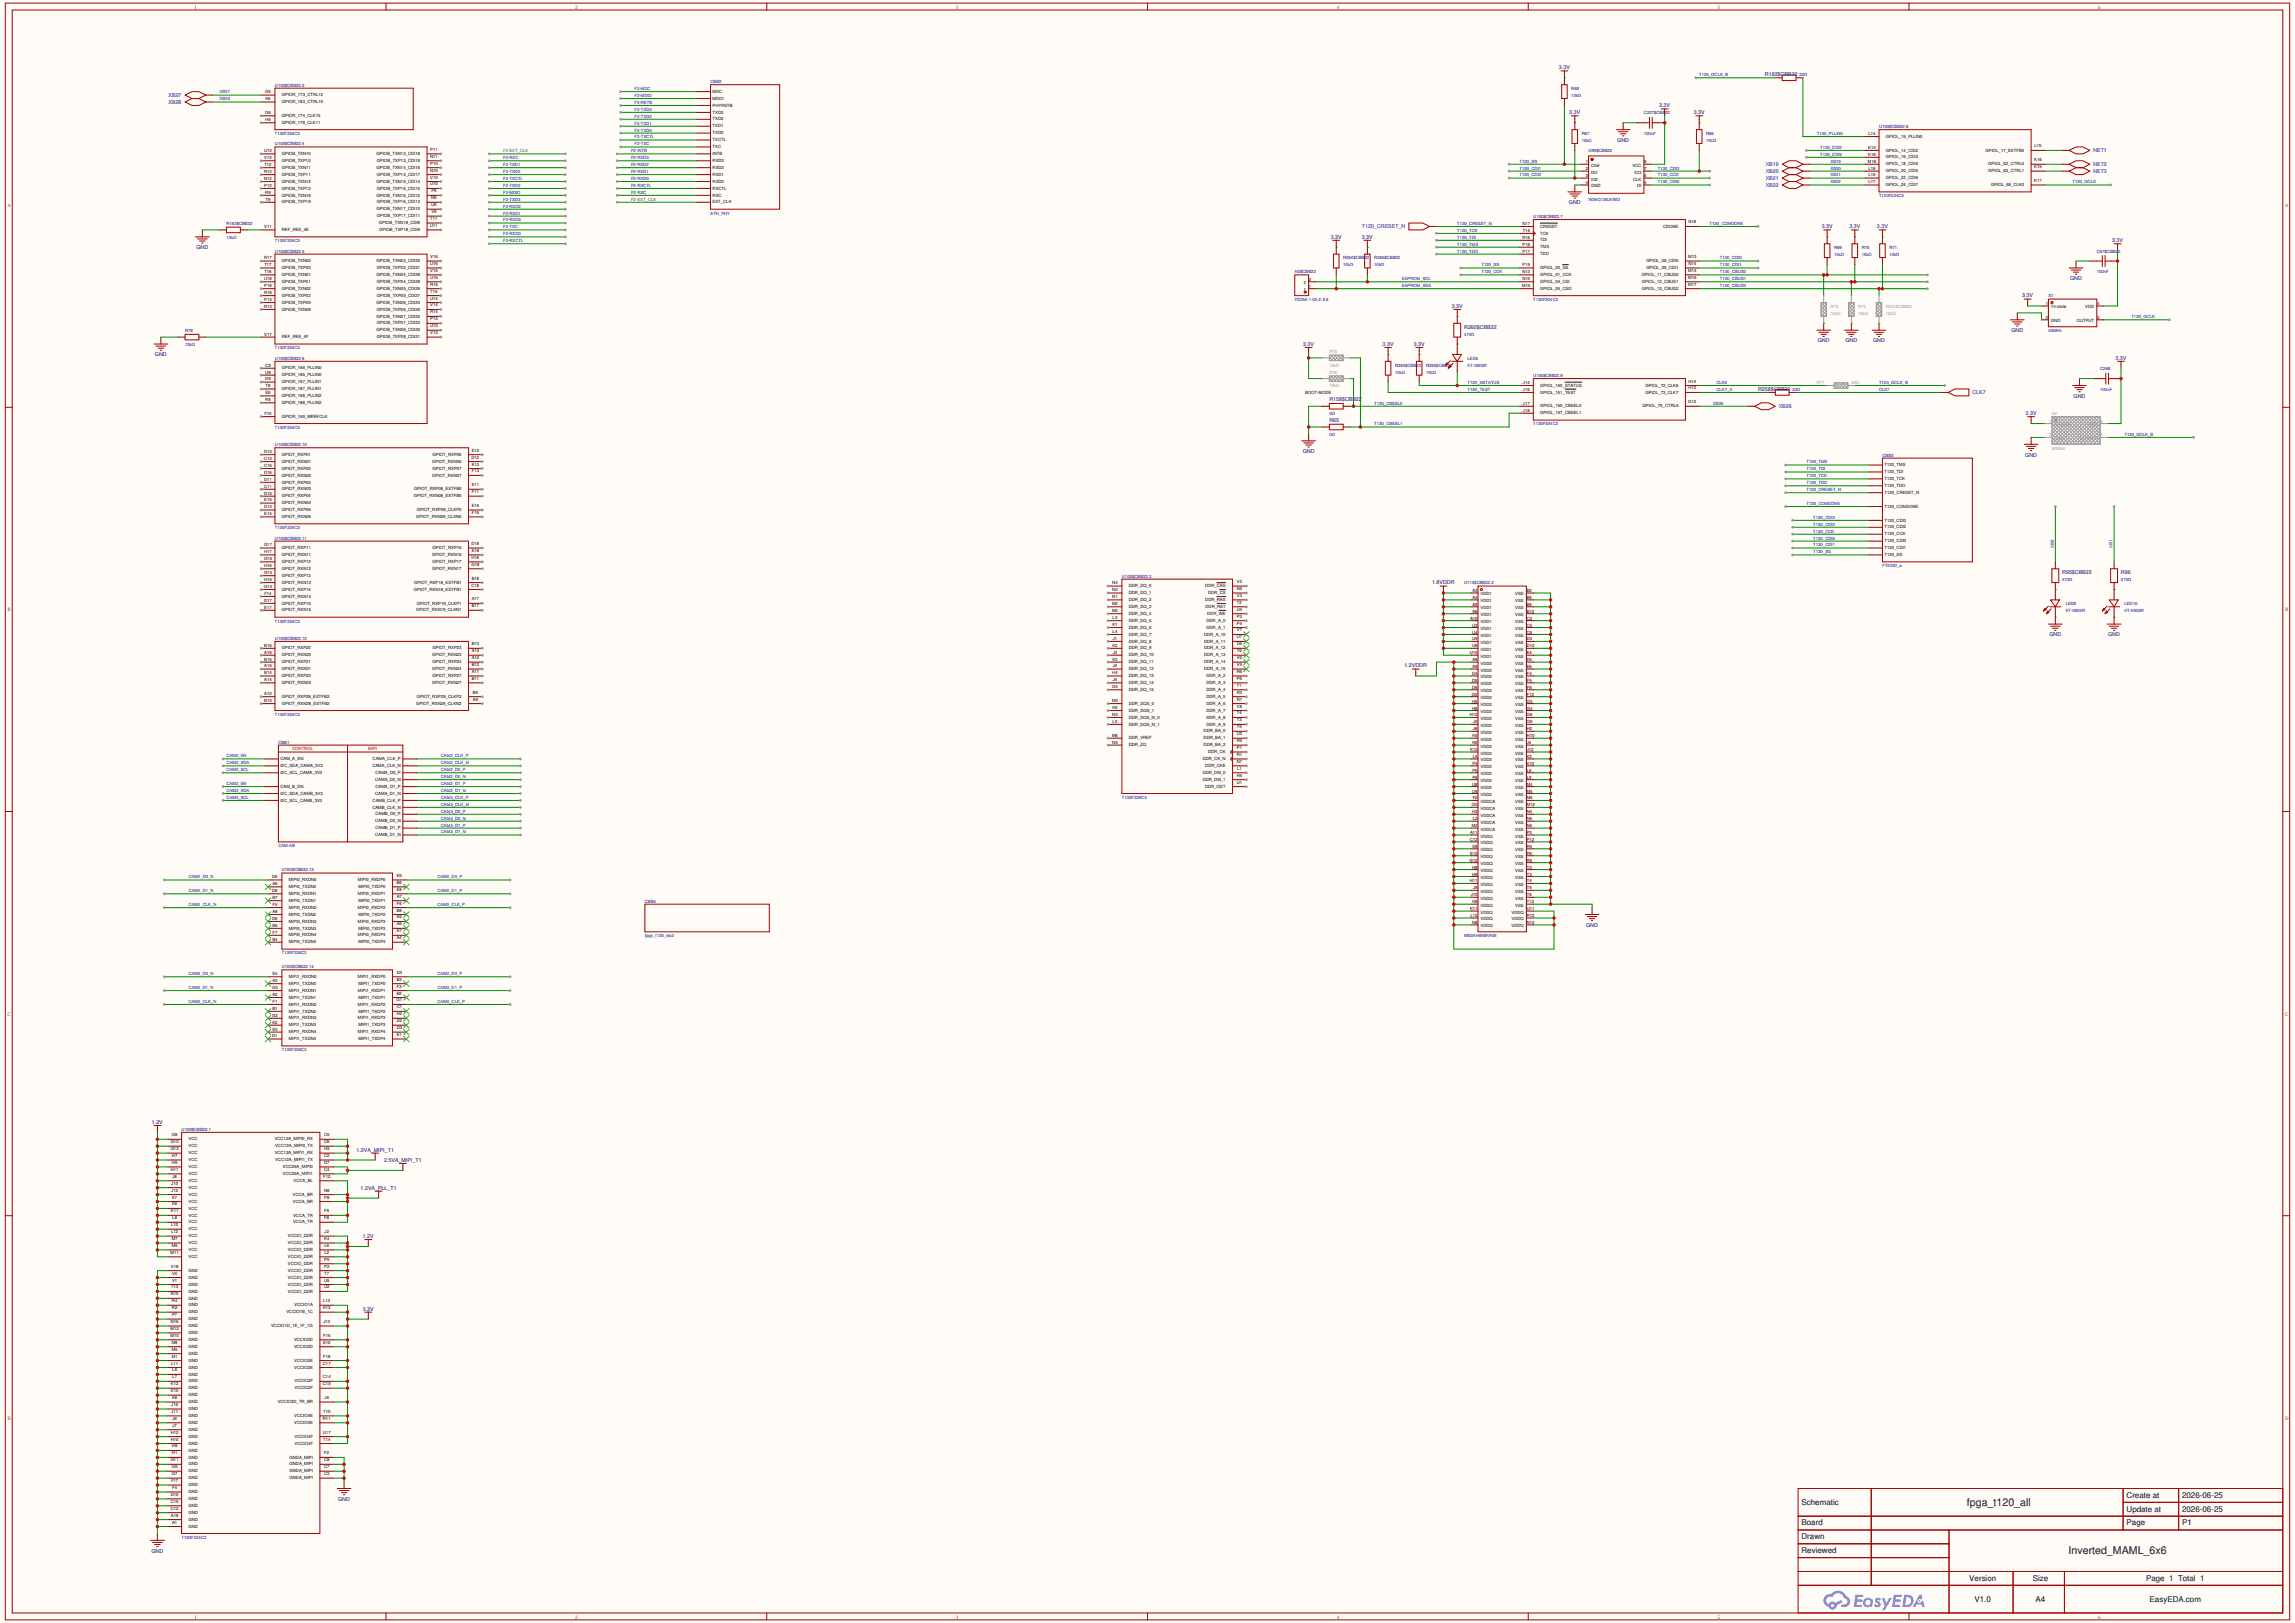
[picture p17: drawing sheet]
<svg xmlns="http://www.w3.org/2000/svg" width="297mm" height="210mm" viewBox="0 0 297 210" stroke-linecap="round" stroke-linejoin="round" font-family="sans-serif">
<defs><g id="words">
<g font-size="1.4">
<text x="254.5" y="194.9">fpga_t120_all</text>
<text x="267.7" y="201.1">Inverted_MAML_6x6</text>
</g>
<g font-size="1">
<text x="233.1" y="194.7">Schematic</text>
<text x="233.1" y="197.4">Board</text>
<text x="275.2" y="193.8">Create at</text>
<text x="275.2" y="195.6">Update at</text>
<text x="275.2" y="197.4">Page</text>
<text x="282.4" y="193.8">2026-06-25</text>
<text x="282.4" y="195.6">2026-06-25</text>
<text x="282.4" y="197.4">P1</text>
<text x="233.1" y="199.2">Drawn</text>
<text x="233.1" y="201">Reviewed</text>
<text x="254.8" y="204.5">Version</text>
<text x="255.5" y="207.2">V1.0</text>
<text x="263.1" y="204.5">Size</text>
<text x="263.4" y="207.2">A4</text>
<text x="277.7" y="204.5">Page 1 Total 1</text>
<text x="278.2" y="207.2">EasyEDA.com</text>
</g>
<g font-size=".7" fill="#000080">
<text x="201.7" y="9">3.3V</text>
<text x="228.4" y="9.9">R182$CBB22</text>
<text x="203.1" y="14.8">3.3V</text>
<text x="214.7" y="13.9">3.3V</text>
<text x="219.2" y="14.8">3.3V</text>
<text x="209.3" y="18.4">GND</text>
<text x="203" y="26.4">GND</text>
<text x="235.7" y="29.5">3.3V</text>
<text x="239.3" y="29.5">3.3V</text>
<text x="242.9" y="29.5">3.3V</text>
<text x="25.4" y="32.2">GND</text>
<text x="172.2" y="30.9">3.3V</text>
<text x="176.2" y="30.9">3.3V</text>
<text x="273.3" y="31.3">3.3V</text>
<text x="187.9" y="39.8">3.3V</text>
<text x="261.7" y="38.5">3.3V</text>
<text x="267.9" y="36.3">GND</text>
<text x="20.1" y="46.1">GND</text>
<text x="168.6" y="44.8">3.3V</text>
<text x="178.9" y="44.8">3.3V</text>
<text x="183" y="44.8">3.3V</text>
<text x="189.5" y="42.5">R260$CBB22</text>
<text x="235.2" y="44.3">GND</text>
<text x="238.8" y="44.3">GND</text>
<text x="242.4" y="44.3">GND</text>
<text x="260.3" y="43">GND</text>
<text x="273.8" y="46.5">3.3V</text>
<text x="172" y="51.9">R158$CBB22</text>
<text x="227.5" y="50.6">R258$CBB22</text>
<text x="262.1" y="53.7">3.3V</text>
<text x="268.3" y="51.5">GND</text>
<text x="168.6" y="58.6">GND</text>
<text x="172" y="54.6">R65</text>
<text x="262.1" y="59.1">GND</text>
<text x="185.3" y="75.6">1.8VDDR</text>
<text x="266.9" y="74.3">R95$CBB22</text>
<text x="274.5" y="74.3">R96</text>
<text x="265.2" y="82.3">GND</text>
<text x="272.8" y="82.3">GND</text>
<text x="181.8" y="86.4">1.2VDDR</text>
<text x="205.3" y="119.9">GND</text>
<text x="19.7" y="145.4">1.2V</text>
<text x="46.1" y="149">1.2VA_MIPI_T1</text>
<text x="46.7" y="153.9">1.2VA_PLL_T1</text>
<text x="49.7" y="150.3">2.5VA_MIPI_T1</text>
<text x="47" y="160.2">1.2V</text>
<text x="47" y="169.6">3.3V</text>
<text x="43.8" y="194.2">GND</text>
<text x="19.6" y="200.9">GND</text>
</g>
<g font-size=".7" fill="#00f">
<text x="21.8" y="12.5">XB27</text>
<text x="21.8" y="13.4">XB28</text>
<text x="228.5" y="21.5">XB19</text>
<text x="228.5" y="22.4">XB20</text>
<text x="228.5" y="23.3">XB21</text>
<text x="270.9" y="19.7">NET1</text>
<text x="270.9" y="21.5">NET2</text>
<text x="270.9" y="22.4">NET3</text>
<text x="176.3" y="29.5">T120_CRESET_N</text>
<text x="228.5" y="24.2">XB22</text>
<text x="230.2" y="52.8">XB26</text>
<text x="255.2" y="51">CLK7</text>
</g>
<g font-size=".6" fill="#a00000">
<text x="25.2" y="1.1">1</text>
<text x="74.4" y="1.1">2</text>
<text x="123.7" y="1.1">3</text>
<text x="173" y="1.1">4</text>
<text x="222.3" y="1.1">5</text>
<text x="271.5" y="1.1">6</text>
<text x="1" y="26.8">A</text>
<text x="295.7" y="26.8">A</text>
<text x="1" y="79.1">B</text>
<text x="295.7" y="79.1">B</text>
<text x="37.8" y="97.1">CONTROL</text>
<text x="47.7" y="97.1">MIPI</text>
<text x="1" y="131.4">C</text>
<text x="295.7" y="131.4">C</text>
<text x="1" y="183.7">D</text>
<text x="295.7" y="183.7">D</text>
<text x="25.2" y="209.4">1</text>
<text x="74.4" y="209.4">2</text>
<text x="123.7" y="209.4">3</text>
<text x="173" y="209.4">4</text>
<text x="222.3" y="209.4">5</text>
<text x="271.5" y="209.4">6</text>
</g>
<g font-size=".6" fill="#000080">
<text x="35.6" y="11.2">U100$CBB22.2</text>
<text x="92" y="10.8">CBB2</text>
<text x="203.3" y="11.6">R68</text>
<text x="204.7" y="17.5">R67</text>
<text x="212.7" y="14.8">C227$CBB22</text>
<text x="220.8" y="17.5">R66</text>
<text x="243.2" y="16.6">U100$CBB22.8</text>
<text x="35.6" y="18.8">U100$CBB22.4</text>
<text x="205.6" y="19.7">U99$CBB22</text>
<text x="29.3" y="29.1">R183$CBB22</text>
<text x="198.4" y="28.2">U100$CBB22.7</text>
<text x="35.6" y="32.7">U100$CBB22.5</text>
<text x="167.6" y="35.4">H2$CBB22</text>
<text x="173.8" y="33.6">R254$CBB22</text>
<text x="177.8" y="33.6">R255$CBB22</text>
<text x="237.3" y="32.2">R69</text>
<text x="240.9" y="32.2">R70</text>
<text x="244.5" y="32.2">R71</text>
<text x="271.4" y="32.7">C57$CBB22</text>
<text x="265.1" y="38.5">X1</text>
<text x="23.9" y="43">R78</text>
<text x="35.6" y="46.5">U100$CBB22.6</text>
<text x="180.5" y="47.4">R252$CBB22</text>
<text x="184.6" y="47.4">R253$CBB22</text>
<text x="189.9" y="46.5">LED5</text>
<text x="271.8" y="47.9">C268</text>
<text x="198.4" y="48.8">U100$CBB22.9</text>
<text x="35.6" y="57.7">U100$CBB22.10</text>
<text x="243.6" y="59.1">CBB3</text>
<text x="35.6" y="69.8">U100$CBB22.11</text>
<text x="145.2" y="74.7">U100$CBB22.3</text>
<text x="189.5" y="75.6">U114$CBB22.2</text>
<text x="35.6" y="82.8">U100$CBB22.12</text>
<text x="267.3" y="78.3">LED9</text>
<text x="274.9" y="78.3">LED10</text>
<text x="36" y="96.2">CBB1</text>
<text x="36.5" y="112.8">U100$CBB22.13</text>
<text x="83.5" y="116.8">CBB4</text>
<text x="36.5" y="125.3">U100$CBB22.14</text>
<text x="23.5" y="146.3">U100$CBB22.1</text>
</g>
<g font-size=".6" fill="#00f">
<text x="82.1" y="11.6">F2-MDC</text>
<text x="219.9" y="9.9">T120_GCLK_B</text>
<text x="232.9" y="9.9">22Ω</text>
<text x="28.4" y="12.1">XB27</text>
<text x="28.4" y="13">XB28</text>
<text x="35.6" y="17.5">T120F324C3</text>
<text x="82.1" y="17">F2-TXD0</text>
<text x="82.1" y="12.5">F2-MDIO</text>
<text x="82.1" y="15.2">F2-TXD2</text>
<text x="82.1" y="16.1">F2-TXD1</text>
<text x="82.1" y="14.3">F2-TXD3</text>
<text x="82.1" y="13.4">F2-RSTB</text>
<text x="82.1" y="17.9">F2-TXCTL</text>
<text x="203.3" y="12.5">10kΩ</text>
<text x="212.7" y="17.5">100nF</text>
<text x="235.1" y="17.5">T120_PLLIN0</text>
<text x="65.1" y="20.6">F2-RXC</text>
<text x="65.1" y="23.3">F2-TXCTL</text>
<text x="65.1" y="22.4">F2-TXD2</text>
<text x="65.1" y="21.5">F2-TXD1</text>
<text x="81.7" y="21.5">F2-RXD2</text>
<text x="81.7" y="22.4">F2-RXD1</text>
<text x="81.7" y="23.3">F2-RXD0</text>
<text x="81.7" y="20.6">F2-RXD3</text>
<text x="81.7" y="19.7">F2-INTB</text>
<text x="82.1" y="18.8">F2-TXC</text>
<text x="196.6" y="21">T120_SS</text>
<text x="196.6" y="21.9">T120_CDI1</text>
<text x="196.6" y="22.8">T120_CDI2</text>
<text x="204.7" y="18.4">10kΩ</text>
<text x="214.5" y="23.7">T120_CDI0</text>
<text x="214.5" y="22.8">T120_CCK</text>
<text x="214.5" y="21.9">T120_CDI3</text>
<text x="220.8" y="18.4">10kΩ</text>
<text x="235.6" y="19.3">T120_CDI2</text>
<text x="235.6" y="20.1">T120_CDI3</text>
<text x="236.9" y="21">XB19</text>
<text x="236.9" y="21.9">XB20</text>
<text x="236.9" y="22.8">XB21</text>
<text x="236.9" y="23.7">XB22</text>
<text x="268.2" y="23.7">T120_GCLK</text>
<text x="65.1" y="25.1">F2-MDIO</text>
<text x="65.1" y="24.2">F2-TXD0</text>
<text x="65.1" y="26.9">F2-RXD2</text>
<text x="65.1" y="26">F2-TXD3</text>
<text x="65.1" y="29.5">F2-TXC</text>
<text x="65.1" y="28.6">F2-RXD3</text>
<text x="65.1" y="27.8">F2-RXD1</text>
<text x="81.7" y="25.1">F2-RXC</text>
<text x="81.7" y="24.2">F2-RXCTL</text>
<text x="92" y="27.8">ETH_PHY</text>
<text x="188.6" y="30">T120_TCK</text>
<text x="188.6" y="29.1">T120_CRESET_N</text>
<text x="205.6" y="26">W25Q128JVSIQ</text>
<text x="221.2" y="29.1">T120_CONDONE</text>
<text x="243.2" y="25.5">T120F324C3</text>
<text x="29.3" y="30.9">12kΩ</text>
<text x="35.6" y="31.3">T120F324C3</text>
<text x="65.1" y="31.3">F2-RXCTL</text>
<text x="65.1" y="30.4">F2-RXD0</text>
<text x="173.8" y="34.5">10kΩ</text>
<text x="177.8" y="34.5">10kΩ</text>
<text x="188.6" y="31.8">T120_TMS</text>
<text x="188.6" y="32.7">T120_TDO</text>
<text x="188.6" y="30.9">T120_TDI</text>
<text x="191.7" y="35.4">T120_CCK</text>
<text x="191.7" y="34.5">T120_SS</text>
<text x="222.6" y="35.4">T120_CBUS0</text>
<text x="222.6" y="34.5">T120_CDI1</text>
<text x="222.6" y="33.6">T120_CDI0</text>
<text x="237.3" y="33.1">10kΩ</text>
<text x="240.9" y="33.1">10kΩ</text>
<text x="244.5" y="33.1">10kΩ</text>
<text x="271.4" y="35.4">100nF</text>
<text x="167.6" y="38.9">PZ254-1-02-Z-8.5</text>
<text x="181.4" y="37.1">EEPROM_SDA</text>
<text x="181.4" y="36.3">EEPROM_SCL</text>
<text x="198.4" y="38.9">T120F324C3</text>
<text x="222.6" y="37.1">T120_CBUS2</text>
<text x="222.6" y="36.3">T120_CBUS1</text>
<text x="275.8" y="41.2">T120_GCLK</text>
<text x="23.9" y="44.8">12kΩ</text>
<text x="35.6" y="45.2">T120F324C3</text>
<text x="189.5" y="43.4">470Ω</text>
<text x="189.9" y="47.4">KT-0603R</text>
<text x="265.1" y="43">50MHz</text>
<text x="172" y="53.7">0Ω</text>
<text x="177.8" y="52.4">T120_CBSEL0</text>
<text x="180.5" y="48.3">10kΩ</text>
<text x="184.6" y="48.3">10kΩ</text>
<text x="189.9" y="50.6">T120_TEST</text>
<text x="189.9" y="49.7">T120_NSTATUS</text>
<text x="221.7" y="52.4">XB26</text>
<text x="222.1" y="49.7">CLK6</text>
<text x="222.1" y="50.6">CLK7_A</text>
<text x="232" y="50.6">22Ω</text>
<text x="243.2" y="49.7">T120_GCLK_B</text>
<text x="243.2" y="50.6">CLK7</text>
<text x="271.8" y="50.6">100nF</text>
<text x="35.6" y="55.5">T120F324C3</text>
<text x="172" y="56.4">0Ω</text>
<text x="177.8" y="55">T120_CBSEL1</text>
<text x="198.4" y="55">T120F324C3</text>
<text x="233.8" y="60">T120_TMS</text>
<text x="274.9" y="56.4">T120_GCLK_B</text>
<text x="233.8" y="62.7">T120_TDO</text>
<text x="233.8" y="60.9">T120_TDI</text>
<text x="233.8" y="61.8">T120_TCK</text>
<text x="233.8" y="63.5">T120_CRESET_N</text>
<text x="233.8" y="65.3">T120_CONDONE</text>
<text x="35.6" y="68.5">T120F324C3</text>
<text x="234.7" y="71.6">T120_SS</text>
<text x="234.7" y="67.1">T120_CDI3</text>
<text x="234.7" y="68">T120_CDI2</text>
<text x="234.7" y="69.8">T120_CDI0</text>
<text x="234.7" y="70.7">T120_CDI1</text>
<text x="234.7" y="68.9">T120_CCK</text>
<text x="265.8" y="70.9" transform="rotate(-90 265.8 70.9)">XB0</text>
<text x="273.4" y="70.9" transform="rotate(-90 273.4 70.9)">XB1</text>
<text x="243.6" y="73.4">FT2232_a</text>
<text x="266.9" y="75.2">470Ω</text>
<text x="274.5" y="75.2">470Ω</text>
<text x="35.6" y="80.5">T120F324C3</text>
<text x="267.3" y="79.2">KT-0603R</text>
<text x="274.9" y="79.2">KT-0603R</text>
<text x="35.6" y="92.6">T120F324C3</text>
<text x="29.3" y="98">CAM2_EN</text>
<text x="29.3" y="98.9">CAM2_SDA</text>
<text x="29.3" y="99.8">CAM2_SCL</text>
<text x="29.3" y="101.6">CAM3_EN</text>
<text x="57.1" y="100.7">CAM2_D0_N</text>
<text x="57.1" y="99.8">CAM2_D0_P</text>
<text x="57.1" y="101.6">CAM2_D1_P</text>
<text x="57.1" y="98.9">CAM2_CLK_N</text>
<text x="57.1" y="98">CAM2_CLK_P</text>
<text x="29.3" y="102.5">CAM3_SDA</text>
<text x="29.3" y="103.4">CAM3_SCL</text>
<text x="57.1" y="102.5">CAM2_D1_N</text>
<text x="57.1" y="106">CAM3_D0_N</text>
<text x="57.1" y="105.2">CAM3_D0_P</text>
<text x="57.1" y="107.8">CAM3_D1_N</text>
<text x="57.1" y="106.9">CAM3_D1_P</text>
<text x="57.1" y="104.3">CAM3_CLK_N</text>
<text x="57.1" y="103.4">CAM3_CLK_P</text>
<text x="145.2" y="103.4">T120F324C3</text>
<text x="24.4" y="113.7">CAM2_D0_N</text>
<text x="36" y="109.6">CAM-AB</text>
<text x="56.6" y="113.7">CAM2_D0_P</text>
<text x="24.4" y="117.2">CAM2_CLK_N</text>
<text x="24.4" y="115.4">CAM2_D1_N</text>
<text x="56.6" y="117.2">CAM2_CLK_P</text>
<text x="56.6" y="115.4">CAM2_D1_P</text>
<text x="36.5" y="123.5">T120F324C3</text>
<text x="83.5" y="121.3">fpga_t120_etc2</text>
<text x="189.5" y="121.3">W63AH6NBVABI</text>
<text x="24.4" y="126.2">CAM3_D0_N</text>
<text x="24.4" y="129.8">CAM3_CLK_N</text>
<text x="24.4" y="128">CAM3_D1_N</text>
<text x="56.6" y="126.2">CAM3_D0_P</text>
<text x="56.6" y="129.8">CAM3_CLK_P</text>
<text x="56.6" y="128">CAM3_D1_P</text>
<text x="36.5" y="136">T120F324C3</text>
<text x="23.5" y="199.1">T120F324C3</text>
</g>
<g font-size=".6">
<text x="34.3" y="12.1">G5</text>
<text x="34.3" y="14.8">G6</text>
<text x="34.3" y="15.7">H6</text>
<text x="34.3" y="13">K6</text>
<text x="36.5" y="12.5">GPIOR_173_CTRL12</text>
<text x="36.5" y="15.1">GPIOR_174_CLK15</text>
<text x="36.5" y="16">GPIOR_178_CLK11</text>
<text x="36.5" y="13.3">GPIOR_183_CTRL10</text>
<text x="92.2" y="12">MDC</text>
<text x="92.2" y="13.8">PHYRSTB</text>
<text x="92.2" y="14.7">TXD3</text>
<text x="92.2" y="15.6">TXD2</text>
<text x="92.2" y="16.5">TXD1</text>
<text x="92.2" y="17.4">TXD0</text>
<text x="92.2" y="12.9">MDIO</text>
<text x="241.8" y="17.5">L14</text>
<text x="244.1" y="17.8">GPIOL_15_PLLIN0</text>
<text x="34.2" y="19.7">U12</text>
<text x="34.2" y="23.3">N12</text>
<text x="34.2" y="22.4">R12</text>
<text x="34.2" y="20.6">V12</text>
<text x="34.2" y="21.5">T12</text>
<text x="36.5" y="20.1">GPIOB_TXN10</text>
<text x="36.5" y="21.8">GPIOB_TXN11</text>
<text x="36.5" y="23.6">GPIOB_TXN12</text>
<text x="36.5" y="21">GPIOB_TXP10</text>
<text x="36.5" y="22.7">GPIOB_TXP11</text>
<text x="48.7" y="20.1">GPIOB_TXN13_CDI18</text>
<text x="48.7" y="21.8">GPIOB_TXN14_CDI16</text>
<text x="48.7" y="23.6">GPIOB_TXN15_CDI14</text>
<text x="48.8" y="21">GPIOB_TXP13_CDI19</text>
<text x="48.8" y="22.7">GPIOB_TXP14_CDI17</text>
<text x="55.7" y="20.4">N11</text>
<text x="55.7" y="22.2">N10</text>
<text x="55.7" y="24">U10</text>
<text x="55.7" y="19.5">P11</text>
<text x="55.7" y="21.3">P10</text>
<text x="55.7" y="23.1">V10</text>
<text x="92.2" y="18.3">TXCTL</text>
<text x="92.2" y="19.2">TXC</text>
<text x="92.2" y="21.8">RXD2</text>
<text x="92.2" y="22.7">RXD1</text>
<text x="92.2" y="23.6">RXD0</text>
<text x="92.2" y="21">RXD3</text>
<text x="92.2" y="20.1">INTB</text>
<text x="205.2" y="21.1">1</text>
<text x="205.2" y="22">2</text>
<text x="205.2" y="22.9">3</text>
<text x="205.2" y="23.8">4</text>
<text x="205.9" y="21.6">CS#</text>
<text x="205.9" y="22.5">DO</text>
<text x="205.9" y="23.4">IO2</text>
<text x="211.2" y="21.6">VCC</text>
<text x="211.3" y="23.4">CLK</text>
<text x="211.5" y="22.5">IO3</text>
<text x="212.8" y="23.8">5</text>
<text x="212.8" y="22.9">6</text>
<text x="212.8" y="22">7</text>
<text x="212.8" y="21.1">8</text>
<text x="241.7" y="21">M18</text>
<text x="241.8" y="19.3">K14</text>
<text x="241.8" y="20.1">K18</text>
<text x="241.8" y="21.9">L18</text>
<text x="241.8" y="22.8">L16</text>
<text x="241.8" y="23.7">L17</text>
<text x="244.1" y="19.6">GPIOL_14_CDI2</text>
<text x="244.1" y="20.5">GPIOL_16_CDI3</text>
<text x="244.1" y="21.4">GPIOL_18_CDI4</text>
<text x="244.1" y="22.3">GPIOL_20_CDI5</text>
<text x="244.1" y="23.2">GPIOL_22_CDI6</text>
<text x="257" y="19.6">GPIOL_17_EXTFB0</text>
<text x="257.3" y="21.4">GPIOL_62_CTRL0</text>
<text x="257.3" y="22.3">GPIOL_63_CTRL1</text>
<text x="263.3" y="23.5">K17</text>
<text x="263.3" y="20.9">K16</text>
<text x="263.3" y="21.8">K15</text>
<text x="263.3" y="19.1">L15</text>
<text x="34.2" y="29.5">V11</text>
<text x="34.2" y="24.2">P12</text>
<text x="34.3" y="25.1">R9</text>
<text x="34.4" y="26">T9</text>
<text x="36.5" y="25.4">GPIOB_TXN19</text>
<text x="36.5" y="29.9">REF_RES_4E</text>
<text x="36.5" y="24.5">GPIOB_TXP12</text>
<text x="36.5" y="26.3">GPIOB_TXP19</text>
<text x="48.7" y="25.4">GPIOB_TXN16_CDI12</text>
<text x="48.7" y="27.2">GPIOB_TXN17_CDI10</text>
<text x="48.8" y="24.5">GPIOB_TXP15_CDI15</text>
<text x="48.8" y="26.3">GPIOB_TXP16_CDI13</text>
<text x="48.8" y="28.1">GPIOB_TXP17_CDI11</text>
<text x="49" y="29">GPIOB_TXN18_CDI8</text>
<text x="49.1" y="29.9">GPIOB_TXP18_CDI9</text>
<text x="55.7" y="29.4">U11</text>
<text x="55.7" y="28.5">T11</text>
<text x="55.8" y="26.7">U9</text>
<text x="55.8" y="25.8">N9</text>
<text x="55.8" y="24.9">P9</text>
<text x="55.8" y="27.6">V9</text>
<text x="92.2" y="24.5">RXCTL</text>
<text x="92.2" y="25.4">RXC</text>
<text x="92.2" y="26.3">EXT_CLK</text>
<text x="197" y="29.1">N17</text>
<text x="197.1" y="30">T16</text>
<text x="199.3" y="29.5">CRESET</text>
<text x="205.9" y="24.3">GND</text>
<text x="211.9" y="24.3">DI</text>
<text x="215.2" y="29.5">CDONE</text>
<text x="218.5" y="28.9">N18</text>
<text x="244.1" y="24.1">GPIOL_24_CDI7</text>
<text x="257.7" y="24.1">GPIOL_66_CLK0</text>
<text x="34.2" y="33.6">R17</text>
<text x="34.2" y="35.4">T18</text>
<text x="34.2" y="34.5">T17</text>
<text x="36.5" y="33.9">GPIOB_TXN00</text>
<text x="36.5" y="35.7">GPIOB_TXN01</text>
<text x="36.5" y="34.8">GPIOB_TXP00</text>
<text x="48.7" y="33.9">GPIOB_TXN03_CDI30</text>
<text x="48.7" y="35.7">GPIOB_TXN04_CDI28</text>
<text x="48.8" y="34.8">GPIOB_TXP03_CDI31</text>
<text x="55.7" y="34.3">U16</text>
<text x="55.7" y="33.4">V16</text>
<text x="55.7" y="35.2">V15</text>
<text x="197" y="30.9">R16</text>
<text x="197" y="35.4">N13</text>
<text x="197" y="31.8">P16</text>
<text x="197" y="34.5">P15</text>
<text x="197" y="32.7">P17</text>
<text x="199.3" y="30.3">TCK</text>
<text x="199.3" y="31.2">TDI</text>
<text x="199.3" y="32.1">TMS</text>
<text x="199.3" y="34.8">GPIOL_00_SS</text>
<text x="199.3" y="35.7">GPIOL_01_CCK</text>
<text x="199.3" y="33">TDO</text>
<text x="212.5" y="35.7">GPIOL_11_CBUS0</text>
<text x="213.1" y="33.9">GPIOL_08_CDI0</text>
<text x="213.1" y="34.8">GPIOL_09_CDI1</text>
<text x="218.5" y="33.4">M13</text>
<text x="218.5" y="35.2">M14</text>
<text x="218.5" y="34.3">N14</text>
<text x="34.2" y="39.8">R13</text>
<text x="34.2" y="36.3">U18</text>
<text x="34.2" y="38">R18</text>
<text x="34.2" y="37.1">P18</text>
<text x="34.2" y="38.9">P13</text>
<text x="36.5" y="37.5">GPIOB_TXN02</text>
<text x="36.5" y="40.2">GPIOB_TXN09</text>
<text x="36.5" y="36.6">GPIOB_TXP01</text>
<text x="36.5" y="38.4">GPIOB_TXP02</text>
<text x="36.5" y="39.3">GPIOB_TXP09</text>
<text x="48.7" y="37.5">GPIOB_TXN05_CDI26</text>
<text x="48.7" y="39.3">GPIOB_TXN06_CDI24</text>
<text x="48.7" y="41.1">GPIOB_TXN07_CDI22</text>
<text x="48.8" y="36.6">GPIOB_TXP04_CDI29</text>
<text x="48.8" y="38.4">GPIOB_TXP05_CDI27</text>
<text x="48.8" y="40.2">GPIOB_TXP06_CDI25</text>
<text x="48.8" y="42">GPIOB_TXP07_CDI23</text>
<text x="55.7" y="37">R15</text>
<text x="55.7" y="38.8">U14</text>
<text x="55.7" y="40.5">R14</text>
<text x="55.7" y="36.1">U15</text>
<text x="55.7" y="39.7">V14</text>
<text x="55.7" y="41.4">P14</text>
<text x="55.7" y="37.9">T15</text>
<text x="168.7" y="37.7">1</text>
<text x="168.7" y="36.8">2</text>
<text x="169.4" y="37.2">1</text>
<text x="169.4" y="36.3">2</text>
<text x="197" y="37.1">M15</text>
<text x="197" y="36.3">N15</text>
<text x="199.3" y="36.6">GPIOL_04_CSI</text>
<text x="199.3" y="37.5">GPIOL_05_CSO</text>
<text x="212.5" y="36.6">GPIOL_12_CBUS1</text>
<text x="212.5" y="37.5">GPIOL_13_CBUS2</text>
<text x="218.5" y="36.1">M16</text>
<text x="218.5" y="37">M17</text>
<text x="264.7" y="39.5">1</text>
<text x="264.7" y="41.3">2</text>
<text x="265.4" y="39.9">Tri-state</text>
<text x="265.4" y="41.7">GND</text>
<text x="268.8" y="41.7">OUTPUT</text>
<text x="269.9" y="39.9">VDD</text>
<text x="271.4" y="41.3">3</text>
<text x="271.4" y="39.5">4</text>
<text x="34.2" y="43.4">V17</text>
<text x="34.3" y="47.4">C9</text>
<text x="36.5" y="43.8">REF_RES_4F</text>
<text x="36.5" y="47.8">GPIOR_166_PLLIN0</text>
<text x="48.7" y="42.9">GPIOB_TXN08_CDI20</text>
<text x="48.8" y="43.8">GPIOB_TXP08_CDI21</text>
<text x="55.7" y="42.3">U13</text>
<text x="55.7" y="43.2">V13</text>
<text x="34.2" y="53.7">F10</text>
<text x="34.3" y="49.2">D9</text>
<text x="34.3" y="48.3">U8</text>
<text x="34.3" y="51.9">R8</text>
<text x="34.3" y="51">E9</text>
<text x="34.4" y="50.1">T8</text>
<text x="36.5" y="49.6">GPIOR_167_PLLIN1</text>
<text x="36.5" y="51.4">GPIOR_168_PLLIN2</text>
<text x="36.5" y="48.7">GPIOR_186_PLLIN0</text>
<text x="36.5" y="50.5">GPIOR_187_PLLIN1</text>
<text x="36.5" y="52.3">GPIOR_188_PLLIN2</text>
<text x="168.9" y="51">BOOT-MODE</text>
<text x="197.1" y="49.7">J14</text>
<text x="197.1" y="50.6">J15</text>
<text x="197.1" y="52.4">J17</text>
<text x="197.1" y="53.3">J18</text>
<text x="199.3" y="50">GPIOL_150_STATUS</text>
<text x="199.3" y="50.9">GPIOL_151_TEST</text>
<text x="199.3" y="52.7">GPIOL_156_CBSEL0</text>
<text x="199.3" y="53.6">GPIOL_157_CBSEL1</text>
<text x="212.6" y="52.7">GPIOL_75_CTRL5</text>
<text x="212.9" y="50">GPIOL_72_CLK6</text>
<text x="212.9" y="50.9">GPIOL_73_CLK7</text>
<text x="218.5" y="52.2">G13</text>
<text x="218.5" y="49.5">H14</text>
<text x="218.5" y="50.4">H13</text>
<text x="34.2" y="59.5">C13</text>
<text x="34.2" y="58.6">D13</text>
<text x="36.5" y="59.9">GPIOT_RXN01</text>
<text x="36.5" y="59">GPIOT_RXP01</text>
<text x="36.5" y="54.1">GPIOR_169_MREFCLK</text>
<text x="55.9" y="59.9">GPIOT_RXN06</text>
<text x="56" y="59">GPIOT_RXP06</text>
<text x="61" y="59.3">D12</text>
<text x="61" y="58.4">E12</text>
<text x="34.2" y="61.3">D16</text>
<text x="34.2" y="63.1">C11</text>
<text x="34.2" y="60.4">C16</text>
<text x="34.2" y="62.2">D11</text>
<text x="34.2" y="64">D15</text>
<text x="34.2" y="65.8">D14</text>
<text x="34.2" y="64.9">E15</text>
<text x="36.5" y="61.7">GPIOT_RXN02</text>
<text x="36.5" y="63.5">GPIOT_RXN03</text>
<text x="36.5" y="65.2">GPIOT_RXN04</text>
<text x="36.5" y="60.8">GPIOT_RXP02</text>
<text x="36.5" y="62.6">GPIOT_RXP03</text>
<text x="36.5" y="64.4">GPIOT_RXP04</text>
<text x="53.6" y="64.4">GPIOT_RXN08_EXTFB0</text>
<text x="53.6" y="63.5">GPIOT_RXP08_EXTFB0</text>
<text x="55.9" y="61.7">GPIOT_RXN07</text>
<text x="56" y="60.8">GPIOT_RXP07</text>
<text x="61" y="65.6">E16</text>
<text x="61" y="60.2">E13</text>
<text x="61" y="62.9">E11</text>
<text x="61.1" y="61.1">F13</text>
<text x="61.1" y="63.8">F11</text>
<text x="243.9" y="63.9">T120_CRESET_N</text>
<text x="243.9" y="63">T120_TDO</text>
<text x="243.9" y="65.7">T120_CONDONE</text>
<text x="243.9" y="62.1">T120_TCK</text>
<text x="243.9" y="61.2">T120_TDI</text>
<text x="243.9" y="60.3">T120_TMS</text>
<text x="34.2" y="70.7">G17</text>
<text x="34.2" y="71.6">H17</text>
<text x="34.2" y="66.7">E14</text>
<text x="36.5" y="67">GPIOT_RXN05</text>
<text x="36.5" y="66.1">GPIOT_RXP05</text>
<text x="36.5" y="72">GPIOT_RXN11</text>
<text x="36.5" y="71.1">GPIOT_RXP11</text>
<text x="53.9" y="67">GPIOT_RXN09_CLKN0</text>
<text x="53.9" y="66.1">GPIOT_RXP09_CLKP0</text>
<text x="55.9" y="72">GPIOT_RXN16</text>
<text x="56" y="71.1">GPIOT_RXP16</text>
<text x="61" y="70.5">D18</text>
<text x="61" y="71.4">E18</text>
<text x="61.1" y="66.5">F16</text>
<text x="243.9" y="67.5">T120_CDI3</text>
<text x="243.9" y="68.4">T120_CDI2</text>
<text x="243.9" y="69.3">T120_CCK</text>
<text x="243.9" y="70.2">T120_CDI0</text>
<text x="243.9" y="71.1">T120_CDI1</text>
<text x="243.9" y="72">T120_SS</text>
<text x="34.2" y="72.5">G16</text>
<text x="34.2" y="74.3">G15</text>
<text x="34.2" y="76.1">G14</text>
<text x="34.2" y="73.4">H16</text>
<text x="34.2" y="75.2">H15</text>
<text x="34.2" y="77.9">D17</text>
<text x="34.2" y="77">F14</text>
<text x="36.5" y="73.7">GPIOT_RXN12</text>
<text x="36.5" y="75.5">GPIOT_RXN13</text>
<text x="36.5" y="77.3">GPIOT_RXN14</text>
<text x="36.5" y="72.9">GPIOT_RXP12</text>
<text x="36.5" y="74.6">GPIOT_RXP13</text>
<text x="36.5" y="76.4">GPIOT_RXP14</text>
<text x="53.6" y="76.4">GPIOT_RXN18_EXTFB1</text>
<text x="53.6" y="75.5">GPIOT_RXP18_EXTFB1</text>
<text x="55.9" y="73.7">GPIOT_RXN17</text>
<text x="56" y="72.9">GPIOT_RXP17</text>
<text x="61" y="73.2">G18</text>
<text x="61" y="75.9">C18</text>
<text x="61" y="72.3">H18</text>
<text x="61" y="77.7">A17</text>
<text x="61" y="75">B18</text>
<text x="143.9" y="75.6">N4</text>
<text x="143.9" y="76.5">N2</text>
<text x="143.9" y="77.4">N1</text>
<text x="146.1" y="76">DDR_DQ_0</text>
<text x="146.1" y="76.9">DDR_DQ_1</text>
<text x="146.1" y="77.8">DDR_DQ_2</text>
<text x="156" y="76">DDR_CAS</text>
<text x="156" y="77.8">DDR_RAS</text>
<text x="156.3" y="76.9">DDR_CS</text>
<text x="160" y="76.3">N6</text>
<text x="160.1" y="75.4">V2</text>
<text x="160.1" y="77.2">V3</text>
<text x="190.6" y="76.6">A3</text>
<text x="190.6" y="77.5">A4</text>
<text x="191.6" y="77">VDD1</text>
<text x="191.6" y="77.9">VDD1</text>
<text x="196.1" y="77.9">VSS</text>
<text x="196.1" y="77">VSS</text>
<text x="197.6" y="77.5">B5</text>
<text x="197.6" y="76.6">B2</text>
<text x="34.2" y="78.8">E17</text>
<text x="34.2" y="83.7">B16</text>
<text x="36.5" y="79.1">GPIOT_RXN15</text>
<text x="36.5" y="78.2">GPIOT_RXP15</text>
<text x="53.9" y="79.1">GPIOT_RXN19_CLKN1</text>
<text x="53.9" y="78.2">GPIOT_RXP19_CLKP1</text>
<text x="61" y="78.6">B17</text>
<text x="61" y="83.5">B13</text>
<text x="143.9" y="78.3">M2</text>
<text x="143.9" y="79.2">M4</text>
<text x="144" y="81">K1</text>
<text x="144" y="83.7">K2</text>
<text x="144" y="80.1">L3</text>
<text x="144" y="81.9">L4</text>
<text x="144" y="82.8">J1</text>
<text x="146.1" y="78.7">DDR_DQ_3</text>
<text x="146.1" y="79.6">DDR_DQ_4</text>
<text x="146.1" y="80.5">DDR_DQ_5</text>
<text x="146.1" y="81.4">DDR_DQ_6</text>
<text x="146.1" y="82.2">DDR_DQ_7</text>
<text x="146.1" y="83.1">DDR_DQ_8</text>
<text x="155.8" y="82.2">DDR_A_10</text>
<text x="155.8" y="83.1">DDR_A_11</text>
<text x="156" y="78.7">DDR_RST</text>
<text x="156.1" y="80.5">DDR_A_0</text>
<text x="156.1" y="81.4">DDR_A_1</text>
<text x="156.2" y="79.6">DDR_WE</text>
<text x="160" y="79">U4</text>
<text x="160" y="82.6">U7</text>
<text x="160" y="83.5">U6</text>
<text x="160.1" y="79.9">P3</text>
<text x="160.1" y="80.8">P4</text>
<text x="160.1" y="81.7">V7</text>
<text x="160.1" y="78.1">T2</text>
<text x="190.2" y="80.2">A10</text>
<text x="190.5" y="81.1">U3</text>
<text x="190.5" y="82">U4</text>
<text x="190.5" y="82.9">U5</text>
<text x="190.5" y="83.8">U6</text>
<text x="190.6" y="78.4">A5</text>
<text x="190.6" y="79.3">A6</text>
<text x="191.6" y="78.8">VDD1</text>
<text x="191.6" y="79.7">VDD1</text>
<text x="191.6" y="80.6">VDD1</text>
<text x="191.6" y="81.5">VDD1</text>
<text x="191.6" y="82.4">VDD1</text>
<text x="191.6" y="83.3">VDD1</text>
<text x="196.1" y="83.3">VSS</text>
<text x="196.1" y="82.4">VSS</text>
<text x="196.1" y="81.5">VSS</text>
<text x="196.1" y="80.6">VSS</text>
<text x="196.1" y="79.7">VSS</text>
<text x="196.1" y="78.8">VSS</text>
<text x="197.6" y="83.8">D12</text>
<text x="197.6" y="82.9">D3</text>
<text x="197.6" y="82">C6</text>
<text x="197.6" y="81.1">C5</text>
<text x="197.6" y="80.2">C3</text>
<text x="197.6" y="79.3">B12</text>
<text x="197.6" y="78.4">B6</text>
<text x="34.2" y="84.6">A16</text>
<text x="34.2" y="86.4">A15</text>
<text x="34.2" y="88.2">A14</text>
<text x="34.2" y="85.5">B15</text>
<text x="34.2" y="87.3">B14</text>
<text x="34.2" y="89.9">A10</text>
<text x="36.5" y="84.9">GPIOT_RXN20</text>
<text x="36.5" y="86.7">GPIOT_RXN21</text>
<text x="36.5" y="88.5">GPIOT_RXN22</text>
<text x="36.5" y="84">GPIOT_RXP20</text>
<text x="36.5" y="85.8">GPIOT_RXP21</text>
<text x="36.5" y="87.6">GPIOT_RXP22</text>
<text x="55.9" y="84.9">GPIOT_RXN23</text>
<text x="55.9" y="86.7">GPIOT_RXN24</text>
<text x="55.9" y="88.5">GPIOT_RXN27</text>
<text x="56" y="84">GPIOT_RXP23</text>
<text x="56" y="85.8">GPIOT_RXP24</text>
<text x="56" y="87.6">GPIOT_RXP27</text>
<text x="61" y="84.4">A13</text>
<text x="61" y="86.2">B12</text>
<text x="61" y="88">B11</text>
<text x="61" y="85.3">A12</text>
<text x="61" y="87.1">A11</text>
<text x="61.2" y="89.8">B9</text>
<text x="143.9" y="89">G4</text>
<text x="143.9" y="87.3">H4</text>
<text x="144" y="85.5">K3</text>
<text x="144" y="84.6">J3</text>
<text x="144" y="86.4">J4</text>
<text x="144" y="88.2">J5</text>
<text x="146.1" y="84.9">DDR_DQ_10</text>
<text x="146.1" y="85.8">DDR_DQ_11</text>
<text x="146.1" y="86.7">DDR_DQ_12</text>
<text x="146.1" y="87.6">DDR_DQ_13</text>
<text x="146.1" y="88.5">DDR_DQ_14</text>
<text x="146.1" y="89.4">DDR_DQ_15</text>
<text x="146.1" y="84">DDR_DQ_9</text>
<text x="155.8" y="84">DDR_A_12</text>
<text x="155.8" y="84.9">DDR_A_13</text>
<text x="155.8" y="85.8">DDR_A_14</text>
<text x="155.8" y="86.7">DDR_A_15</text>
<text x="156.1" y="87.6">DDR_A_2</text>
<text x="156.1" y="88.5">DDR_A_3</text>
<text x="156.1" y="89.4">DDR_A_4</text>
<text x="160" y="87.1">R6</text>
<text x="160" y="89.8">R3</text>
<text x="160.1" y="88">P6</text>
<text x="160.1" y="85.3">V6</text>
<text x="160.1" y="86.2">V5</text>
<text x="160.1" y="88.9">T1</text>
<text x="160.1" y="84.4">T6</text>
<text x="190.2" y="84.7">U10</text>
<text x="190.5" y="87.3">D4</text>
<text x="190.5" y="88.2">D5</text>
<text x="190.5" y="89.1">D6</text>
<text x="190.6" y="85.5">A8</text>
<text x="190.6" y="86.4">A9</text>
<text x="191.6" y="84.2">VDD1</text>
<text x="191.6" y="85.1">VDD1</text>
<text x="191.6" y="86">VDD2</text>
<text x="191.6" y="86.9">VDD2</text>
<text x="191.6" y="87.8">VDD2</text>
<text x="191.6" y="88.7">VDD2</text>
<text x="191.6" y="89.6">VDD2</text>
<text x="196.1" y="89.6">VSS</text>
<text x="196.1" y="88.7">VSS</text>
<text x="196.1" y="87.8">VSS</text>
<text x="196.1" y="86.9">VSS</text>
<text x="196.1" y="86">VSS</text>
<text x="196.1" y="85.1">VSS</text>
<text x="196.1" y="84.2">VSS</text>
<text x="197.6" y="89.1">F6</text>
<text x="197.6" y="88.2">F5</text>
<text x="197.6" y="87.3">F4</text>
<text x="197.6" y="86.4">E6</text>
<text x="197.6" y="85.5">E5</text>
<text x="197.6" y="84.7">E4</text>
<text x="34.2" y="90.8">B10</text>
<text x="36.5" y="91.2">GPIOT_RXN28_EXTFB2</text>
<text x="36.5" y="90.3">GPIOT_RXP28_EXTFB2</text>
<text x="53.9" y="91.2">GPIOT_RXN29_CLKN2</text>
<text x="53.9" y="90.3">GPIOT_RXP29_CLKP2</text>
<text x="61.2" y="90.7">A9</text>
<text x="143.9" y="90.8">M3</text>
<text x="143.9" y="95.3">M6</text>
<text x="143.9" y="92.6">N3</text>
<text x="144" y="91.7">K5</text>
<text x="144" y="93.5">L5</text>
<text x="146.1" y="91.2">DDR_DQS_0</text>
<text x="146.1" y="92.1">DDR_DQS_1</text>
<text x="146.1" y="93">DDR_DQS_N_0</text>
<text x="146.1" y="93.9">DDR_DQS_N_1</text>
<text x="146.1" y="95.7">DDR_VREF</text>
<text x="155.8" y="94.8">DDR_BA_0</text>
<text x="155.8" y="95.7">DDR_BA_1</text>
<text x="156.1" y="90.3">DDR_A_5</text>
<text x="156.1" y="91.2">DDR_A_6</text>
<text x="156.1" y="92.1">DDR_A_7</text>
<text x="156.1" y="93">DDR_A_8</text>
<text x="156.1" y="93.9">DDR_A_9</text>
<text x="160" y="90.7">R7</text>
<text x="160" y="95.1">U3</text>
<text x="160.1" y="91.6">V8</text>
<text x="160.1" y="92.4">T4</text>
<text x="160.1" y="93.3">T3</text>
<text x="160.1" y="94.2">T5</text>
<text x="190.2" y="92.7">H12</text>
<text x="190.5" y="90">G5</text>
<text x="190.5" y="90.9">H5</text>
<text x="190.5" y="91.8">H6</text>
<text x="190.6" y="95.4">K5</text>
<text x="190.6" y="93.6">J5</text>
<text x="190.6" y="94.5">J6</text>
<text x="191.6" y="90.5">VDD2</text>
<text x="191.6" y="91.4">VDD2</text>
<text x="191.6" y="92.3">VDD2</text>
<text x="191.6" y="93.2">VDD2</text>
<text x="191.6" y="94">VDD2</text>
<text x="191.6" y="94.9">VDD2</text>
<text x="191.6" y="95.8">VDD2</text>
<text x="196.1" y="95.8">VSS</text>
<text x="196.1" y="94.9">VSS</text>
<text x="196.1" y="94">VSS</text>
<text x="196.1" y="93.2">VSS</text>
<text x="196.1" y="92.3">VSS</text>
<text x="196.1" y="91.4">VSS</text>
<text x="196.1" y="90.5">VSS</text>
<text x="197.6" y="95.4">H10</text>
<text x="197.6" y="94.5">H2</text>
<text x="197.6" y="93.6">G9</text>
<text x="197.6" y="92.7">G6</text>
<text x="197.6" y="91.8">G4</text>
<text x="197.6" y="90.9">G3</text>
<text x="197.6" y="90">F12</text>
<text x="36.3" y="98.4">CAM_A_EN</text>
<text x="36.3" y="101.9">CAM_B_EN</text>
<text x="36.3" y="100.1">I2C_SCL_CAMA_3V3</text>
<text x="36.3" y="99.2">I2C_SDA_CAMA_3V3</text>
<text x="48.2" y="99.2">CAMA_CLK_N</text>
<text x="48.2" y="98.4">CAMA_CLK_P</text>
<text x="48.6" y="101">CAMA_D0_N</text>
<text x="48.6" y="101.9">CAMA_D1_P</text>
<text x="48.6" y="100.1">CAMA_D0_P</text>
<text x="143.9" y="96.2">N5</text>
<text x="146.1" y="96.6">DDR_ZQ</text>
<text x="155.6" y="98.4">DDR_CK_N</text>
<text x="155.6" y="100.1">DDR_DM_0</text>
<text x="155.6" y="101">DDR_DM_1</text>
<text x="155.8" y="96.6">DDR_BA_2</text>
<text x="156" y="101.9">DDR_ODT</text>
<text x="156" y="99.2">DDR_CKE</text>
<text x="156.3" y="97.5">DDR_CK</text>
<text x="160" y="96">R5</text>
<text x="160" y="97.8">R1</text>
<text x="160" y="98.7">N7</text>
<text x="160" y="100.5">H5</text>
<text x="160" y="101.4">U1</text>
<text x="160.1" y="96.9">P1</text>
<text x="160.1" y="99.6">L1</text>
<text x="190.2" y="97.2">K12</text>
<text x="190.5" y="101.7">U8</text>
<text x="190.6" y="96.3">K6</text>
<text x="190.6" y="99">P4</text>
<text x="190.6" y="99.9">P5</text>
<text x="190.6" y="100.8">P6</text>
<text x="190.6" y="98.1">L5</text>
<text x="191.6" y="96.7">VDD2</text>
<text x="191.6" y="97.6">VDD2</text>
<text x="191.6" y="98.5">VDD2</text>
<text x="191.6" y="99.4">VDD2</text>
<text x="191.6" y="100.3">VDD2</text>
<text x="191.6" y="101.2">VDD2</text>
<text x="196.1" y="101.2">VSS</text>
<text x="196.1" y="100.3">VSS</text>
<text x="196.1" y="99.4">VSS</text>
<text x="196.1" y="98.5">VSS</text>
<text x="196.1" y="97.6">VSS</text>
<text x="196.1" y="96.7">VSS</text>
<text x="197.6" y="101.7">M4</text>
<text x="197.6" y="100.8">L9</text>
<text x="197.6" y="99.9">L6</text>
<text x="197.6" y="99">K10</text>
<text x="197.6" y="98.1">K2</text>
<text x="197.6" y="97.2">J12</text>
<text x="197.6" y="96.3">J4</text>
<text x="36.3" y="103.7">I2C_SCL_CAMB_3V3</text>
<text x="36.3" y="102.8">I2C_SDA_CAMB_3V3</text>
<text x="48.2" y="104.6">CAMB_CLK_N</text>
<text x="48.2" y="103.7">CAMB_CLK_P</text>
<text x="48.6" y="102.8">CAMA_D1_N</text>
<text x="48.6" y="106.4">CAMB_D0_N</text>
<text x="48.6" y="107.3">CAMB_D1_P</text>
<text x="48.6" y="105.5">CAMB_D0_P</text>
<text x="190.2" y="107.9">A11</text>
<text x="190.5" y="107">M2</text>
<text x="190.5" y="104.3">G2</text>
<text x="190.5" y="102.5">U9</text>
<text x="190.5" y="105.2">H3</text>
<text x="190.6" y="103.4">F2</text>
<text x="190.6" y="106.1">L2</text>
<text x="191.6" y="102.1">VDD2</text>
<text x="191.6" y="103">VDD2</text>
<text x="191.6" y="103.9">VDDCA</text>
<text x="191.6" y="104.8">VDDCA</text>
<text x="191.6" y="105.7">VDDCA</text>
<text x="191.6" y="106.6">VDDCA</text>
<text x="191.6" y="107.5">VDDCA</text>
<text x="196.1" y="107.5">VSS</text>
<text x="196.1" y="106.6">VSS</text>
<text x="196.1" y="105.7">VSS</text>
<text x="196.1" y="104.8">VSS</text>
<text x="196.1" y="103.9">VSS</text>
<text x="196.1" y="103">VSS</text>
<text x="196.1" y="102.1">VSS</text>
<text x="197.6" y="107.9">P3</text>
<text x="197.6" y="107">N6</text>
<text x="197.6" y="106.1">N5</text>
<text x="197.6" y="105.2">N4</text>
<text x="197.6" y="104.3">M12</text>
<text x="197.6" y="103.4">M6</text>
<text x="197.6" y="102.5">M5</text>
<text x="35.2" y="113.7">D5</text>
<text x="48.6" y="108.2">CAMB_D1_N</text>
<text x="51.4" y="113.5">E5</text>
<text x="190.2" y="111.5">G12</text>
<text x="190.2" y="108.8">C12</text>
<text x="190.2" y="110.6">E12</text>
<text x="190.5" y="112.4">H8</text>
<text x="190.5" y="113.3">H9</text>
<text x="190.6" y="109.7">E8</text>
<text x="191.6" y="108.4">VDDQ</text>
<text x="191.6" y="109.3">VDDQ</text>
<text x="191.6" y="110.2">VDDQ</text>
<text x="191.6" y="111">VDDQ</text>
<text x="191.6" y="111.9">VDDQ</text>
<text x="191.6" y="112.8">VDDQ</text>
<text x="191.6" y="113.7">VDDQ</text>
<text x="196.1" y="113.7">VSS</text>
<text x="196.1" y="112.8">VSS</text>
<text x="196.1" y="111.9">VSS</text>
<text x="196.1" y="111">VSS</text>
<text x="196.1" y="110.2">VSS</text>
<text x="196.1" y="109.3">VSS</text>
<text x="196.1" y="108.4">VSS</text>
<text x="197.6" y="113.3">T3</text>
<text x="197.6" y="112.4">T2</text>
<text x="197.6" y="111.5">R6</text>
<text x="197.6" y="110.6">R5</text>
<text x="197.6" y="109.7">R4</text>
<text x="197.6" y="108.8">P12</text>
<text x="35.2" y="115.4">D8</text>
<text x="35.2" y="119">D6</text>
<text x="35.2" y="114.5">A6</text>
<text x="35.2" y="116.3">B7</text>
<text x="35.2" y="118.1">A8</text>
<text x="35.2" y="119.9">B5</text>
<text x="35.3" y="117.2">F5</text>
<text x="37.4" y="114">MIPI0_RXDN0</text>
<text x="37.4" y="115.8">MIPI0_RXDN1</text>
<text x="37.4" y="117.6">MIPI0_RXDN2</text>
<text x="37.4" y="119.4">MIPI0_RXDN3</text>
<text x="37.4" y="114.9">MIPI0_TXDN0</text>
<text x="37.4" y="116.7">MIPI0_TXDN1</text>
<text x="37.4" y="118.5">MIPI0_TXDN2</text>
<text x="46.3" y="114">MIPI0_RXDP0</text>
<text x="46.3" y="115.8">MIPI0_RXDP1</text>
<text x="46.3" y="117.6">MIPI0_RXDP2</text>
<text x="46.3" y="119.4">MIPI0_RXDP3</text>
<text x="46.4" y="114.9">MIPI0_TXDP0</text>
<text x="46.4" y="116.7">MIPI0_TXDP1</text>
<text x="46.4" y="118.5">MIPI0_TXDP2</text>
<text x="51.4" y="115.3">E8</text>
<text x="51.4" y="118.8">E6</text>
<text x="51.4" y="114.4">B6</text>
<text x="51.4" y="116.2">A7</text>
<text x="51.4" y="117.9">B8</text>
<text x="51.4" y="119.7">A5</text>
<text x="51.4" y="117.1">F6</text>
<text x="190.2" y="114.2">H11</text>
<text x="190.2" y="117.8">K11</text>
<text x="190.3" y="118.7">L12</text>
<text x="190.3" y="116">J10</text>
<text x="190.5" y="119.5">N8</text>
<text x="190.6" y="116.9">K8</text>
<text x="190.6" y="115.1">J9</text>
<text x="191.6" y="114.6">VDDQ</text>
<text x="191.6" y="115.5">VDDQ</text>
<text x="191.6" y="116.4">VDDQ</text>
<text x="191.6" y="117.3">VDDQ</text>
<text x="191.6" y="118.2">VDDQ</text>
<text x="191.6" y="119.1">VDDQ</text>
<text x="191.6" y="120">VDDQ</text>
<text x="195.6" y="120">VDDQ</text>
<text x="195.6" y="119.1">VDDQ</text>
<text x="195.6" y="118.2">VDDQ</text>
<text x="196.1" y="117.3">VSS</text>
<text x="196.1" y="116.4">VSS</text>
<text x="196.1" y="115.5">VSS</text>
<text x="196.1" y="114.6">VSS</text>
<text x="197.6" y="119.5">N12</text>
<text x="197.6" y="118.7">R12</text>
<text x="197.6" y="117.8">U11</text>
<text x="197.6" y="116.9">T12</text>
<text x="197.6" y="116">T6</text>
<text x="197.6" y="115.1">T5</text>
<text x="197.6" y="114.2">T4</text>
<text x="35.2" y="121.7">B4</text>
<text x="35.3" y="120.8">F7</text>
<text x="37.4" y="121.2">MIPI0_RXDN4</text>
<text x="37.4" y="120.3">MIPI0_TXDN3</text>
<text x="37.4" y="122.1">MIPI0_TXDN4</text>
<text x="46.3" y="121.2">MIPI0_RXDP4</text>
<text x="46.4" y="120.3">MIPI0_TXDP3</text>
<text x="46.4" y="122.1">MIPI0_TXDP4</text>
<text x="51.3" y="126">D4</text>
<text x="51.4" y="120.6">E7</text>
<text x="51.4" y="121.5">A4</text>
<text x="35.2" y="128">G3</text>
<text x="35.2" y="131.5">G2</text>
<text x="35.2" y="126.2">E4</text>
<text x="35.2" y="127.1">A3</text>
<text x="35.2" y="128.9">A2</text>
<text x="35.2" y="130.7">B1</text>
<text x="35.3" y="129.8">F1</text>
<text x="37.4" y="126.5">MIPI1_RXDN0</text>
<text x="37.4" y="128.3">MIPI1_RXDN1</text>
<text x="37.4" y="130.1">MIPI1_RXDN2</text>
<text x="37.4" y="131.9">MIPI1_RXDN3</text>
<text x="37.4" y="127.4">MIPI1_TXDN0</text>
<text x="37.4" y="129.2">MIPI1_TXDN1</text>
<text x="37.4" y="131">MIPI1_TXDN2</text>
<text x="46.3" y="126.5">MIPI1_RXDP0</text>
<text x="46.3" y="128.3">MIPI1_RXDP1</text>
<text x="46.3" y="130.1">MIPI1_RXDP2</text>
<text x="46.3" y="131.9">MIPI1_RXDP3</text>
<text x="46.4" y="127.4">MIPI1_TXDP0</text>
<text x="46.4" y="129.2">MIPI1_TXDP1</text>
<text x="46.4" y="131">MIPI1_TXDP2</text>
<text x="51.3" y="129.6">G1</text>
<text x="51.3" y="131.4">H2</text>
<text x="51.3" y="130.5">C1</text>
<text x="51.4" y="126.9">B3</text>
<text x="51.4" y="128.7">B2</text>
<text x="51.4" y="127.8">F3</text>
<text x="35.2" y="134.2">D1</text>
<text x="35.2" y="133.3">E3</text>
<text x="35.2" y="132.4">E2</text>
<text x="37.4" y="133.7">MIPI1_RXDN4</text>
<text x="37.4" y="132.8">MIPI1_TXDN3</text>
<text x="37.4" y="134.6">MIPI1_TXDN4</text>
<text x="46.3" y="133.7">MIPI1_RXDP4</text>
<text x="46.4" y="132.8">MIPI1_TXDP3</text>
<text x="46.4" y="134.6">MIPI1_TXDP4</text>
<text x="51.3" y="133.2">D3</text>
<text x="51.3" y="132.3">D2</text>
<text x="51.4" y="134.1">E1</text>
<text x="22.1" y="147.9">G10</text>
<text x="22.1" y="148.8">G12</text>
<text x="22.2" y="147">G8</text>
<text x="22.3" y="149.7">H7</text>
<text x="24.4" y="147.6">VCC</text>
<text x="24.4" y="148.5">VCC</text>
<text x="24.4" y="149.4">VCC</text>
<text x="35.5" y="147.6">VCC12A_MIPI0_RX</text>
<text x="35.5" y="149.4">VCC12A_MIPI1_RX</text>
<text x="35.6" y="148.5">VCC12A_MIPI0_TX</text>
<text x="41.9" y="147">C5</text>
<text x="41.9" y="148.8">H3</text>
<text x="41.9" y="147.9">C6</text>
<text x="41.9" y="149.7">C2</text>
<text x="22.1" y="151.5">H11</text>
<text x="22.2" y="153.3">J10</text>
<text x="22.2" y="154.2">J12</text>
<text x="22.3" y="150.6">H9</text>
<text x="22.3" y="155.1">K7</text>
<text x="22.3" y="156">K9</text>
<text x="22.3" y="152.4">J8</text>
<text x="24.4" y="150.2">VCC</text>
<text x="24.4" y="151.1">VCC</text>
<text x="24.4" y="152">VCC</text>
<text x="24.4" y="152.9">VCC</text>
<text x="24.4" y="153.8">VCC</text>
<text x="24.4" y="154.7">VCC</text>
<text x="24.4" y="155.6">VCC</text>
<text x="35.6" y="150.2">VCC12A_MIPI1_TX</text>
<text x="36.6" y="151.1">VCC25A_MIPI0</text>
<text x="36.6" y="152">VCC25A_MIPI1</text>
<text x="37.9" y="155.6">VCCA_BR</text>
<text x="37.9" y="154.7">VCCA_BR</text>
<text x="38" y="152.9">VCCA_BL</text>
<text x="41.8" y="152.4">F12</text>
<text x="41.9" y="150.6">D7</text>
<text x="41.9" y="151.5">C4</text>
<text x="41.9" y="154.2">N8</text>
<text x="42" y="155.1">P8</text>
<text x="22.1" y="156.9">K11</text>
<text x="22.1" y="158.7">L10</text>
<text x="22.1" y="159.6">L12</text>
<text x="22.2" y="160.4">M7</text>
<text x="22.2" y="161.3">M9</text>
<text x="22.3" y="157.8">L8</text>
<text x="24.4" y="156.5">VCC</text>
<text x="24.4" y="157.4">VCC</text>
<text x="24.4" y="158.3">VCC</text>
<text x="24.4" y="159.2">VCC</text>
<text x="24.4" y="160.1">VCC</text>
<text x="24.4" y="161">VCC</text>
<text x="24.4" y="161.9">VCC</text>
<text x="37.3" y="161.9">VCCIO_DDR</text>
<text x="37.3" y="161">VCCIO_DDR</text>
<text x="37.3" y="160.1">VCCIO_DDR</text>
<text x="37.9" y="158.3">VCCA_TR</text>
<text x="37.9" y="157.4">VCCA_TR</text>
<text x="42" y="160.4">K4</text>
<text x="42" y="157.8">F8</text>
<text x="42" y="156.9">F9</text>
<text x="42" y="161.3">L6</text>
<text x="42" y="159.6">J2</text>
<text x="22.1" y="162.2">M11</text>
<text x="22.1" y="167.6">R10</text>
<text x="22.1" y="164">V18</text>
<text x="22.1" y="166.7">T13</text>
<text x="22.3" y="165.8">V1</text>
<text x="22.3" y="164.9">V4</text>
<text x="24.4" y="167.2">GND</text>
<text x="24.4" y="166.4">GND</text>
<text x="24.4" y="165.5">GND</text>
<text x="24.4" y="164.6">GND</text>
<text x="24.4" y="162.8">VCC</text>
<text x="37.3" y="167.2">VCCIO_DDR</text>
<text x="37.3" y="166.4">VCCIO_DDR</text>
<text x="37.3" y="165.5">VCCIO_DDR</text>
<text x="37.3" y="164.6">VCCIO_DDR</text>
<text x="37.3" y="163.7">VCCIO_DDR</text>
<text x="37.3" y="162.8">VCCIO_DDR</text>
<text x="41.9" y="166.7">U2</text>
<text x="41.9" y="165.8">U5</text>
<text x="42" y="164">P2</text>
<text x="42" y="163.1">P5</text>
<text x="42" y="164.9">T7</text>
<text x="42" y="162.2">L2</text>
<text x="22.1" y="173">M10</text>
<text x="22.1" y="172.1">M12</text>
<text x="22.1" y="171.2">N16</text>
<text x="22.2" y="173.9">M8</text>
<text x="22.3" y="169.4">R2</text>
<text x="22.3" y="168.5">R4</text>
<text x="22.3" y="170.3">P7</text>
<text x="24.4" y="173.5">GND</text>
<text x="24.4" y="172.6">GND</text>
<text x="24.4" y="171.7">GND</text>
<text x="24.4" y="170.8">GND</text>
<text x="24.4" y="169.9">GND</text>
<text x="24.4" y="169">GND</text>
<text x="24.4" y="168.1">GND</text>
<text x="35.1" y="171.7">VCCIO1D_1E_1F_1G</text>
<text x="37.1" y="169.9">VCCIO1B_1C</text>
<text x="38.1" y="173.5">VCCIO2D</text>
<text x="38.1" y="169">VCCIO1A</text>
<text x="41.8" y="169.4">K13</text>
<text x="41.8" y="173.9">E10</text>
<text x="41.8" y="173">F15</text>
<text x="41.8" y="168.5">L13</text>
<text x="41.8" y="171.2">J13</text>
<text x="22.1" y="179.2">K12</text>
<text x="22.1" y="176.6">L11</text>
<text x="22.2" y="175.7">M1</text>
<text x="22.2" y="174.8">M5</text>
<text x="22.3" y="178.3">L7</text>
<text x="22.3" y="177.4">L9</text>
<text x="24.4" y="179.8">GND</text>
<text x="24.4" y="178.9">GND</text>
<text x="24.4" y="178">GND</text>
<text x="24.4" y="177.1">GND</text>
<text x="24.4" y="176.2">GND</text>
<text x="24.4" y="175.3">GND</text>
<text x="24.4" y="174.4">GND</text>
<text x="38.1" y="174.4">VCCIO2D</text>
<text x="38.1" y="177.1">VCCIO2E</text>
<text x="38.1" y="176.2">VCCIO2E</text>
<text x="38.1" y="179.8">VCCIO2F</text>
<text x="38.1" y="178.9">VCCIO2F</text>
<text x="41.8" y="179.2">C10</text>
<text x="41.8" y="178.3">C14</text>
<text x="41.8" y="176.6">C17</text>
<text x="41.8" y="175.7">F18</text>
<text x="22.1" y="185.5">H12</text>
<text x="22.1" y="180.1">K10</text>
<text x="22.2" y="182.8">J11</text>
<text x="22.2" y="181.9">J16</text>
<text x="22.3" y="181">K8</text>
<text x="22.3" y="184.6">J7</text>
<text x="22.3" y="183.7">J9</text>
<text x="24.4" y="185.1">GND</text>
<text x="24.4" y="184.2">GND</text>
<text x="24.4" y="183.4">GND</text>
<text x="24.4" y="182.5">GND</text>
<text x="24.4" y="181.6">GND</text>
<text x="24.4" y="180.7">GND</text>
<text x="35.9" y="181.6">VCCIO3D_TR_BR</text>
<text x="38.1" y="184.2">VCCIO4E</text>
<text x="38.1" y="183.4">VCCIO4E</text>
<text x="41.8" y="185.5">U17</text>
<text x="41.8" y="183.7">R11</text>
<text x="41.8" y="182.8">T10</text>
<text x="42" y="181">J6</text>
<text x="22.1" y="189.1">G11</text>
<text x="22.1" y="186.4">H10</text>
<text x="22.1" y="191.8">F17</text>
<text x="22.2" y="190.9">G7</text>
<text x="22.2" y="190">G9</text>
<text x="22.3" y="188.2">H1</text>
<text x="22.3" y="187.3">H8</text>
<text x="24.4" y="191.4">GND</text>
<text x="24.4" y="190.5">GND</text>
<text x="24.4" y="189.6">GND</text>
<text x="24.4" y="188.7">GND</text>
<text x="24.4" y="187.8">GND</text>
<text x="24.4" y="186.9">GND</text>
<text x="24.4" y="186">GND</text>
<text x="37.5" y="191.4">GNDA_MIPI</text>
<text x="37.5" y="190.5">GNDA_MIPI</text>
<text x="37.5" y="189.6">GNDA_MIPI</text>
<text x="37.5" y="188.7">GNDA_MIPI</text>
<text x="38.1" y="186.9">VCCIO4F</text>
<text x="38.1" y="186">VCCIO4F</text>
<text x="41.8" y="186.4">T14</text>
<text x="41.9" y="190.9">C3</text>
<text x="41.9" y="190">C7</text>
<text x="41.9" y="189.1">C8</text>
<text x="42" y="188.2">F2</text>
<text x="22.1" y="195.3">C12</text>
<text x="22.1" y="194.4">C15</text>
<text x="22.1" y="193.6">D10</text>
<text x="22.1" y="196.2">A18</text>
<text x="22.3" y="197.1">A1</text>
<text x="22.3" y="192.7">F4</text>
<text x="24.4" y="197.7">GND</text>
<text x="24.4" y="196.8">GND</text>
<text x="24.4" y="195.9">GND</text>
<text x="24.4" y="195">GND</text>
<text x="24.4" y="194.1">GND</text>
<text x="24.4" y="193.2">GND</text>
<text x="24.4" y="192.3">GND</text>
</g>
<g font-size=".6" fill="#366">
<text x="65.1" y="19.7">F2-EXT_CLK</text>
<text x="81.7" y="26">F2-EXT_CLK</text>
</g>
<g font-size=".6" fill="#999">
<text x="236.9" y="39.8">R72</text>
<text x="236.9" y="40.7">10kΩ</text>
<text x="240.5" y="39.8">R73</text>
<text x="240.5" y="40.7">10kΩ</text>
<text x="244.1" y="39.8">R251$CBB22</text>
<text x="244.1" y="40.7">10kΩ</text>
<text x="172" y="45.7">R75</text>
<text x="172" y="47.4">10kΩ</text>
<text x="172" y="48.3">R76</text>
<text x="172" y="50.1">10kΩ</text>
<text x="235.1" y="49.7">R77</text>
<text x="239.6" y="49.7">22Ω</text>
<text x="265.5" y="53.7">X2</text>
<text x="265.2" y="54.7">1</text>
<text x="265.2" y="56.5">2</text>
<text x="265.5" y="58.2">50MHz</text>
<text x="265.9" y="55.1">Tri-state</text>
<text x="265.9" y="56.9">GND</text>
<text x="269.2" y="56.9">OUTPUT</text>
<text x="270.3" y="55.1">VDD</text>
<text x="271.8" y="56.5">3</text>
<text x="271.8" y="54.7">4</text>
</g>
</g></defs>
<path d="M.3 0h296.4v210h-296.4z" fill="#fffcf7"/>
<g fill="none" stroke="#a10000" stroke-width=".13">
<path d="M.7 .4h295.6v209.2h-295.6zM1.6 1.3h293.8v207.4h-293.8zM50 .4v.9M99.2 .4v.9M148.5 .4v.9M197.8 .4v.9M247 .4v.9M.7 52.7h.9M295.4 52.7h.9M.7 105h.9M295.4 105h.9M.7 157.3h.9"/>
<path d="M295.4 157.3h.9M232.7 192.6h62.7v16.1h-62.7zM232.7 196.2h62.7M232.7 198h62.7M232.7 199.8h19.5M242.2 192.6v12.5M252.2 198v10.7M274.8 192.6v5.4M274.8 194.4h20.6M281.9 192.6v5.4M50 208.7v.9M99.2 208.7v.9"/>
<path d="M148.5 208.7v.9M197.8 208.7v.9M232.7 203.3h62.7M232.7 201.5h19.5M232.7 205.1h62.7M247 208.7v.9M260.5 203.3v5.4M267.2 203.3v5.4"/>
</g>
<g fill="#5487ff">
<path d="M242.8 206.8l.2-.1 .2 .1 .2 .1-.1 .2a.18 .18 0 0 0-.2-.1 .18 .18 0 0 0-.2 .1 .55 .55 0 0 1 .4 .7l-.5 .2-.3-.3 .2-.2 .3 .2 .1-.1a.67 .67 0 0 1-.4-.7z"/>
<path d="M243.6 206.8h.3l.2 .7 .4-.7h.3l-.9 1.6h-.3l.3-.6z"/>
<path d="M240.1 206.4h1l.1 .1-.2 .1h-.6l-.1 .4h.6l.1 .1-.1 .1h-.6l-.1 .5h.6h.1v.2h-1z"/>
<path d="M245.1 206.4h1v.1l-.1 .1h-.6l-.1 .4h.6l.1 .1-.1 .1h-.6l-.1 .5h.6h.1v.2h-1z"/>
<path d="M248.4 206.4h.3l.1 .4-.2 .1a.26 .26 0 0 0-.4 .2 .26 .26 0 0 0 .2 .3l.5-.3 .2 .8h-.3l-.1-.3h-.7l-.2 .3h-.3z"/>
<path d="M246.4 206.4l-.2 1.5h.5a.8 .8 0 0 0 .9-.8 .8 .8 0 0 0-.9-.7zM246.7 206.6a.54 .54 0 0 1 .6 .6 .54 .54 0 0 1-.7 .5z"/>
<path d="M241.3 206.9a.59 .59 0 0 0-.1 .9 .59 .59 0 0 0 .8 0l.3 .1 .1-.8-.2-.2a.55 .55 0 0 0-.9 0zM241.3 207.3a.4 .4 0 0 1 .8 0 .4 .4 0 0 1-.8 0z"/>
<path d="M236.2 206.5a.83 .83 0 0 0 .4 1.4 .54 .54 0 0 0 .7 .4 .54 .54 0 0 0 .4-.6l.7-.4-.1-.3-.7 .4a.55 .55 0 0 0-1 .2 .53 .53 0 0 1-.2-.8 .53 .53 0 0 1 .7-.2 .8 .8 0 0 1 .9-.4 .8 .8 0 0 1 .7 .6 .43 .43 0 0 1 .4 .5 .43 .43 0 0 1-.7 .3l-.1 .2a.72 .72 0 0 0 .7 .1 .72 .72 0 0 0 .4-.7 .74 .74 0 0 0-.5-.7 1.18 1.18 0 0 0-2-.3l-.3 .1zM236.9 207.8a.25 .25 0 0 1 .5 0 .25 .25 0 0 1-.5 0z"/>
<circle cx="248.4" cy="207.2" r=".1"/>
</g>
<path d="M35.6 57.9h25v9.9h-25z" fill="none" stroke="#a10000" stroke-width=".13"/>
<path d="M33.8 59.7h1.8" fill="none" stroke="#870000" stroke-width=".13"/>
<circle cx="33.8" cy="59.7" r=".18" fill="#999"/>
<path d="M33.8 61.5h1.8" fill="none" stroke="#870000" stroke-width=".13"/>
<circle cx="33.8" cy="61.5" r=".18" fill="#999"/>
<path d="M33.8 63.3h1.8" fill="none" stroke="#870000" stroke-width=".13"/>
<circle cx="33.8" cy="63.3" r=".18" fill="#999"/>
<path d="M33.8 65.1h1.8" fill="none" stroke="#870000" stroke-width=".13"/>
<circle cx="33.8" cy="65.1" r=".18" fill="#999"/>
<path d="M33.8 66.9h1.8" fill="none" stroke="#870000" stroke-width=".13"/>
<circle cx="33.8" cy="66.9" r=".18" fill="#999"/>
<path d="M60.6 59.7h1.8" fill="none" stroke="#870000" stroke-width=".13"/>
<circle cx="62.4" cy="59.7" r=".18" fill="#999"/>
<path d="M60.6 61.5h1.8" fill="none" stroke="#870000" stroke-width=".13"/>
<circle cx="62.4" cy="61.5" r=".18" fill="#999"/>
<path d="M60.6 64.2h1.8" fill="none" stroke="#870000" stroke-width=".13"/>
<circle cx="62.4" cy="64.2" r=".18" fill="#999"/>
<path d="M60.6 66.9h1.8" fill="none" stroke="#870000" stroke-width=".13"/>
<circle cx="62.4" cy="66.9" r=".18" fill="#999"/>
<path d="M33.8 58.8h1.8" fill="none" stroke="#870000" stroke-width=".13"/>
<circle cx="33.8" cy="58.8" r=".18" fill="#999"/>
<path d="M33.8 60.6h1.8" fill="none" stroke="#870000" stroke-width=".13"/>
<circle cx="33.8" cy="60.6" r=".18" fill="#999"/>
<path d="M33.8 62.4h1.8" fill="none" stroke="#870000" stroke-width=".13"/>
<circle cx="33.8" cy="62.4" r=".18" fill="#999"/>
<path d="M33.8 64.2h1.8" fill="none" stroke="#870000" stroke-width=".13"/>
<circle cx="33.8" cy="64.2" r=".18" fill="#999"/>
<path d="M33.8 66h1.8" fill="none" stroke="#870000" stroke-width=".13"/>
<circle cx="33.8" cy="66" r=".18" fill="#999"/>
<path d="M60.6 58.8h1.8" fill="none" stroke="#870000" stroke-width=".13"/>
<circle cx="62.4" cy="58.8" r=".18" fill="#999"/>
<path d="M60.6 60.6h1.8" fill="none" stroke="#870000" stroke-width=".13"/>
<circle cx="62.4" cy="60.6" r=".18" fill="#999"/>
<path d="M60.6 63.3h1.8" fill="none" stroke="#870000" stroke-width=".13"/>
<circle cx="62.4" cy="63.3" r=".18" fill="#999"/>
<path d="M60.6 66h1.8" fill="none" stroke="#870000" stroke-width=".13"/>
<circle cx="62.4" cy="66" r=".18" fill="#999"/>
<path d="M35.6 70h25v9.9h-25z" fill="none" stroke="#a10000" stroke-width=".13"/>
<path d="M33.8 71.8h1.8" fill="none" stroke="#870000" stroke-width=".13"/>
<circle cx="33.8" cy="71.8" r=".18" fill="#999"/>
<path d="M33.8 73.6h1.8" fill="none" stroke="#870000" stroke-width=".13"/>
<circle cx="33.8" cy="73.6" r=".18" fill="#999"/>
<path d="M33.8 75.4h1.8" fill="none" stroke="#870000" stroke-width=".13"/>
<circle cx="33.8" cy="75.4" r=".18" fill="#999"/>
<path d="M33.8 77.2h1.8" fill="none" stroke="#870000" stroke-width=".13"/>
<circle cx="33.8" cy="77.2" r=".18" fill="#999"/>
<path d="M33.8 79h1.8" fill="none" stroke="#870000" stroke-width=".13"/>
<circle cx="33.8" cy="79" r=".18" fill="#999"/>
<path d="M60.6 71.8h1.8" fill="none" stroke="#870000" stroke-width=".13"/>
<circle cx="62.4" cy="71.8" r=".18" fill="#999"/>
<path d="M60.6 73.6h1.8" fill="none" stroke="#870000" stroke-width=".13"/>
<circle cx="62.4" cy="73.6" r=".18" fill="#999"/>
<path d="M60.6 76.3h1.8" fill="none" stroke="#870000" stroke-width=".13"/>
<circle cx="62.4" cy="76.3" r=".18" fill="#999"/>
<path d="M60.6 79h1.8" fill="none" stroke="#870000" stroke-width=".13"/>
<circle cx="62.4" cy="79" r=".18" fill="#999"/>
<path d="M33.8 70.9h1.8" fill="none" stroke="#870000" stroke-width=".13"/>
<circle cx="33.8" cy="70.9" r=".18" fill="#999"/>
<path d="M33.8 72.7h1.8" fill="none" stroke="#870000" stroke-width=".13"/>
<circle cx="33.8" cy="72.7" r=".18" fill="#999"/>
<path d="M33.8 74.5h1.8" fill="none" stroke="#870000" stroke-width=".13"/>
<circle cx="33.8" cy="74.5" r=".18" fill="#999"/>
<path d="M33.8 76.3h1.8" fill="none" stroke="#870000" stroke-width=".13"/>
<circle cx="33.8" cy="76.3" r=".18" fill="#999"/>
<path d="M33.8 78.1h1.8" fill="none" stroke="#870000" stroke-width=".13"/>
<circle cx="33.8" cy="78.1" r=".18" fill="#999"/>
<path d="M60.6 70.9h1.8" fill="none" stroke="#870000" stroke-width=".13"/>
<circle cx="62.4" cy="70.9" r=".18" fill="#999"/>
<path d="M60.6 72.7h1.8" fill="none" stroke="#870000" stroke-width=".13"/>
<circle cx="62.4" cy="72.7" r=".18" fill="#999"/>
<path d="M60.6 75.4h1.8" fill="none" stroke="#870000" stroke-width=".13"/>
<circle cx="62.4" cy="75.4" r=".18" fill="#999"/>
<path d="M60.6 78.1h1.8" fill="none" stroke="#870000" stroke-width=".13"/>
<circle cx="62.4" cy="78.1" r=".18" fill="#999"/>
<path d="M35.6 83h25v8.9h-25z" fill="none" stroke="#a10000" stroke-width=".13"/>
<path d="M33.8 84.8h1.8" fill="none" stroke="#870000" stroke-width=".13"/>
<circle cx="33.8" cy="84.8" r=".18" fill="#999"/>
<path d="M33.8 86.6h1.8" fill="none" stroke="#870000" stroke-width=".13"/>
<circle cx="33.8" cy="86.6" r=".18" fill="#999"/>
<path d="M33.8 88.4h1.8" fill="none" stroke="#870000" stroke-width=".13"/>
<circle cx="33.8" cy="88.4" r=".18" fill="#999"/>
<path d="M60.6 84.8h1.8" fill="none" stroke="#870000" stroke-width=".13"/>
<circle cx="62.4" cy="84.8" r=".18" fill="#999"/>
<path d="M60.6 86.6h1.8" fill="none" stroke="#870000" stroke-width=".13"/>
<circle cx="62.4" cy="86.6" r=".18" fill="#999"/>
<path d="M60.6 88.4h1.8" fill="none" stroke="#870000" stroke-width=".13"/>
<circle cx="62.4" cy="88.4" r=".18" fill="#999"/>
<path d="M33.8 91h1.8" fill="none" stroke="#870000" stroke-width=".13"/>
<circle cx="33.8" cy="91" r=".18" fill="#999"/>
<path d="M60.6 91h1.8" fill="none" stroke="#870000" stroke-width=".13"/>
<circle cx="62.4" cy="91" r=".18" fill="#999"/>
<path d="M33.8 83.9h1.8" fill="none" stroke="#870000" stroke-width=".13"/>
<circle cx="33.8" cy="83.9" r=".18" fill="#999"/>
<path d="M33.8 85.7h1.8" fill="none" stroke="#870000" stroke-width=".13"/>
<circle cx="33.8" cy="85.7" r=".18" fill="#999"/>
<path d="M33.8 87.5h1.8" fill="none" stroke="#870000" stroke-width=".13"/>
<circle cx="33.8" cy="87.5" r=".18" fill="#999"/>
<path d="M60.6 83.9h1.8" fill="none" stroke="#870000" stroke-width=".13"/>
<circle cx="62.4" cy="83.9" r=".18" fill="#999"/>
<path d="M60.6 85.7h1.8" fill="none" stroke="#870000" stroke-width=".13"/>
<circle cx="62.4" cy="85.7" r=".18" fill="#999"/>
<path d="M60.6 87.5h1.8" fill="none" stroke="#870000" stroke-width=".13"/>
<circle cx="62.4" cy="87.5" r=".18" fill="#999"/>
<path d="M33.8 90.1h1.8" fill="none" stroke="#870000" stroke-width=".13"/>
<circle cx="33.8" cy="90.1" r=".18" fill="#999"/>
<path d="M60.6 90.1h1.8" fill="none" stroke="#870000" stroke-width=".13"/>
<circle cx="62.4" cy="90.1" r=".18" fill="#999"/>
<path d="M35.6 11.4h17.9v5.4h-17.9z" fill="none" stroke="#a10000" stroke-width=".13"/>
<path d="M33.8 12.3h1.8M33.8 15h1.8" fill="none" stroke="#870000" stroke-width=".13"/>
<circle cx="33.8" cy="15" r=".18" fill="#999"/>
<path d="M33.8 15.9h1.8" fill="none" stroke="#870000" stroke-width=".13"/>
<circle cx="33.8" cy="15.9" r=".18" fill="#999"/>
<path d="M33.8 13.2h1.8M33.8 19.9h1.8" fill="none" stroke="#870000" stroke-width=".13"/>
<path d="M35.6 19h19.7v11.6h-19.7z" fill="none" stroke="#a10000" stroke-width=".13"/>
<circle cx="33.8" cy="19.9" r=".18" fill="#999"/>
<path d="M33.8 21.7h1.8" fill="none" stroke="#870000" stroke-width=".13"/>
<circle cx="33.8" cy="21.7" r=".18" fill="#999"/>
<path d="M33.8 23.5h1.8" fill="none" stroke="#870000" stroke-width=".13"/>
<circle cx="33.8" cy="23.5" r=".18" fill="#999"/>
<path d="M55.3 19.9h1.8" fill="none" stroke="#870000" stroke-width=".13"/>
<circle cx="57.1" cy="19.9" r=".18" fill="#999"/>
<path d="M55.3 21.7h1.8" fill="none" stroke="#870000" stroke-width=".13"/>
<circle cx="57.1" cy="21.7" r=".18" fill="#999"/>
<path d="M55.3 23.5h1.8" fill="none" stroke="#870000" stroke-width=".13"/>
<circle cx="57.1" cy="23.5" r=".18" fill="#999"/>
<path d="M55.3 25.3h1.8" fill="none" stroke="#870000" stroke-width=".13"/>
<circle cx="57.1" cy="25.3" r=".18" fill="#999"/>
<path d="M55.3 27.1h1.8" fill="none" stroke="#870000" stroke-width=".13"/>
<circle cx="57.1" cy="27.1" r=".18" fill="#999"/>
<path d="M55.3 28.9h1.8" fill="none" stroke="#870000" stroke-width=".13"/>
<circle cx="57.1" cy="28.9" r=".18" fill="#999"/>
<path d="M33.8 25.3h1.8" fill="none" stroke="#870000" stroke-width=".13"/>
<circle cx="33.8" cy="25.3" r=".18" fill="#999"/>
<path d="M33.8 29.8h1.8M33.8 20.8h1.8" fill="none" stroke="#870000" stroke-width=".13"/>
<circle cx="33.8" cy="20.8" r=".18" fill="#999"/>
<path d="M33.8 22.6h1.8" fill="none" stroke="#870000" stroke-width=".13"/>
<circle cx="33.8" cy="22.6" r=".18" fill="#999"/>
<path d="M33.8 24.4h1.8" fill="none" stroke="#870000" stroke-width=".13"/>
<circle cx="33.8" cy="24.4" r=".18" fill="#999"/>
<path d="M55.3 20.8h1.8" fill="none" stroke="#870000" stroke-width=".13"/>
<circle cx="57.1" cy="20.8" r=".18" fill="#999"/>
<path d="M55.3 22.6h1.8" fill="none" stroke="#870000" stroke-width=".13"/>
<circle cx="57.1" cy="22.6" r=".18" fill="#999"/>
<path d="M55.3 24.4h1.8" fill="none" stroke="#870000" stroke-width=".13"/>
<circle cx="57.1" cy="24.4" r=".18" fill="#999"/>
<path d="M55.3 26.2h1.8" fill="none" stroke="#870000" stroke-width=".13"/>
<circle cx="57.1" cy="26.2" r=".18" fill="#999"/>
<path d="M55.3 28h1.8" fill="none" stroke="#870000" stroke-width=".13"/>
<circle cx="57.1" cy="28" r=".18" fill="#999"/>
<path d="M55.3 29.8h1.8" fill="none" stroke="#870000" stroke-width=".13"/>
<circle cx="57.1" cy="29.8" r=".18" fill="#999"/>
<path d="M33.8 26.2h1.8" fill="none" stroke="#870000" stroke-width=".13"/>
<circle cx="33.8" cy="26.2" r=".18" fill="#999"/>
<path d="M35.6 32.9h19.7v11.6h-19.7z" fill="none" stroke="#a10000" stroke-width=".13"/>
<path d="M33.8 33.8h1.8" fill="none" stroke="#870000" stroke-width=".13"/>
<circle cx="33.8" cy="33.8" r=".18" fill="#999"/>
<path d="M33.8 35.6h1.8" fill="none" stroke="#870000" stroke-width=".13"/>
<circle cx="33.8" cy="35.6" r=".18" fill="#999"/>
<path d="M33.8 37.4h1.8" fill="none" stroke="#870000" stroke-width=".13"/>
<circle cx="33.8" cy="37.4" r=".18" fill="#999"/>
<path d="M55.3 33.8h1.8" fill="none" stroke="#870000" stroke-width=".13"/>
<circle cx="57.1" cy="33.8" r=".18" fill="#999"/>
<path d="M55.3 35.6h1.8" fill="none" stroke="#870000" stroke-width=".13"/>
<circle cx="57.1" cy="35.6" r=".18" fill="#999"/>
<path d="M55.3 37.4h1.8" fill="none" stroke="#870000" stroke-width=".13"/>
<circle cx="57.1" cy="37.4" r=".18" fill="#999"/>
<path d="M55.3 39.1h1.8" fill="none" stroke="#870000" stroke-width=".13"/>
<circle cx="57.1" cy="39.1" r=".18" fill="#999"/>
<path d="M55.3 40.9h1.8" fill="none" stroke="#870000" stroke-width=".13"/>
<circle cx="57.1" cy="40.9" r=".18" fill="#999"/>
<path d="M55.3 42.7h1.8" fill="none" stroke="#870000" stroke-width=".13"/>
<circle cx="57.1" cy="42.7" r=".18" fill="#999"/>
<path d="M33.8 40h1.8" fill="none" stroke="#870000" stroke-width=".13"/>
<circle cx="33.8" cy="40" r=".18" fill="#999"/>
<path d="M33.8 34.7h1.8M33.8 43.6h1.8" fill="none" stroke="#870000" stroke-width=".13"/>
<circle cx="33.8" cy="34.7" r=".18" fill="#999"/>
<path d="M33.8 36.5h1.8" fill="none" stroke="#870000" stroke-width=".13"/>
<circle cx="33.8" cy="36.5" r=".18" fill="#999"/>
<path d="M33.8 38.3h1.8" fill="none" stroke="#870000" stroke-width=".13"/>
<circle cx="33.8" cy="38.3" r=".18" fill="#999"/>
<path d="M55.3 34.7h1.8" fill="none" stroke="#870000" stroke-width=".13"/>
<circle cx="57.1" cy="34.7" r=".18" fill="#999"/>
<path d="M55.3 36.5h1.8" fill="none" stroke="#870000" stroke-width=".13"/>
<circle cx="57.1" cy="36.5" r=".18" fill="#999"/>
<path d="M55.3 38.3h1.8" fill="none" stroke="#870000" stroke-width=".13"/>
<circle cx="57.1" cy="38.3" r=".18" fill="#999"/>
<path d="M55.3 40h1.8" fill="none" stroke="#870000" stroke-width=".13"/>
<circle cx="57.1" cy="40" r=".18" fill="#999"/>
<path d="M55.3 41.8h1.8" fill="none" stroke="#870000" stroke-width=".13"/>
<circle cx="57.1" cy="41.8" r=".18" fill="#999"/>
<path d="M55.3 43.6h1.8" fill="none" stroke="#870000" stroke-width=".13"/>
<circle cx="57.1" cy="43.6" r=".18" fill="#999"/>
<path d="M33.8 39.1h1.8" fill="none" stroke="#870000" stroke-width=".13"/>
<circle cx="33.8" cy="39.1" r=".18" fill="#999"/>
<path d="M35.6 46.8h19.7v8h-19.7z" fill="none" stroke="#a10000" stroke-width=".13"/>
<path d="M33.8 47.6h1.8" fill="none" stroke="#870000" stroke-width=".13"/>
<circle cx="33.8" cy="47.6" r=".18" fill="#999"/>
<path d="M33.8 49.4h1.8" fill="none" stroke="#870000" stroke-width=".13"/>
<circle cx="33.8" cy="49.4" r=".18" fill="#999"/>
<path d="M33.8 51.2h1.8" fill="none" stroke="#870000" stroke-width=".13"/>
<circle cx="33.8" cy="51.2" r=".18" fill="#999"/>
<path d="M33.8 53.9h1.8" fill="none" stroke="#870000" stroke-width=".13"/>
<circle cx="33.8" cy="53.9" r=".18" fill="#999"/>
<path d="M33.8 48.5h1.8" fill="none" stroke="#870000" stroke-width=".13"/>
<circle cx="33.8" cy="48.5" r=".18" fill="#999"/>
<path d="M33.8 50.3h1.8" fill="none" stroke="#870000" stroke-width=".13"/>
<circle cx="33.8" cy="50.3" r=".18" fill="#999"/>
<path d="M33.8 52.1h1.8" fill="none" stroke="#870000" stroke-width=".13"/>
<circle cx="33.8" cy="52.1" r=".18" fill="#999"/>
<path d="M92 11h8.9v16.1h-8.9z" fill="none" stroke="#a10000" stroke-width=".13"/>
<g fill="none" stroke="#870000" stroke-width=".13">
<path d="M90.2 11.9h1.8M90.2 13.6h1.8M90.2 14.5h1.8M90.2 15.4h1.8M90.2 16.3h1.8M90.2 17.2h1.8M90.2 18.1h1.8M90.2 19h1.8M90.2 19.9h1.8M90.2 12.8h1.8M90.2 24.4h1.8M90.2 21.7h1.8"/>
<path d="M90.2 22.6h1.8M90.2 23.5h1.8M90.2 20.8h1.8M90.2 25.3h1.8M90.2 26.2h1.8"/>
</g>
<path d="M80.3 11.9h9.9" fill="none" stroke="#008700" stroke-width=".13"/>
<circle cx="80.3" cy="11.9" r=".18" fill="#999"/>
<path d="M80.3 17.2h9.9" fill="none" stroke="#008700" stroke-width=".13"/>
<circle cx="80.3" cy="17.2" r=".18" fill="#999"/>
<path d="M80.3 12.8h9.9" fill="none" stroke="#008700" stroke-width=".13"/>
<circle cx="80.3" cy="12.8" r=".18" fill="#999"/>
<path d="M80.3 15.4h9.9" fill="none" stroke="#008700" stroke-width=".13"/>
<circle cx="80.3" cy="15.4" r=".18" fill="#999"/>
<path d="M80.3 16.3h9.9" fill="none" stroke="#008700" stroke-width=".13"/>
<circle cx="80.3" cy="16.3" r=".18" fill="#999"/>
<path d="M80.3 14.5h9.9" fill="none" stroke="#008700" stroke-width=".13"/>
<circle cx="80.3" cy="14.5" r=".18" fill="#999"/>
<path d="M80.3 19h9.9" fill="none" stroke="#008700" stroke-width=".13"/>
<circle cx="80.3" cy="19" r=".18" fill="#999"/>
<path d="M80.3 13.6h9.9" fill="none" stroke="#008700" stroke-width=".13"/>
<circle cx="80.3" cy="13.6" r=".18" fill="#999"/>
<path d="M80.3 18.1h9.9" fill="none" stroke="#008700" stroke-width=".13"/>
<circle cx="80.3" cy="18.1" r=".18" fill="#999"/>
<path d="M63.3 20.8h9.9" fill="none" stroke="#008700" stroke-width=".13"/>
<g fill="#999">
<circle cx="63.3" cy="20.8" r=".18"/>
<circle cx="73.2" cy="20.8" r=".18"/>
</g>
<path d="M63.3 19.9h9.9" fill="none" stroke="#008700" stroke-width=".13"/>
<g fill="#999">
<circle cx="73.2" cy="19.9" r=".18"/>
<circle cx="63.3" cy="19.9" r=".18"/>
</g>
<path d="M63.3 31.5h9.9" fill="none" stroke="#008700" stroke-width=".13"/>
<g fill="#999">
<circle cx="73.2" cy="31.5" r=".18"/>
<circle cx="63.3" cy="31.5" r=".18"/>
</g>
<path d="M63.3 25.3h9.9" fill="none" stroke="#008700" stroke-width=".13"/>
<g fill="#999">
<circle cx="63.3" cy="25.3" r=".18"/>
<circle cx="73.2" cy="25.3" r=".18"/>
</g>
<path d="M63.3 23.5h9.9" fill="none" stroke="#008700" stroke-width=".13"/>
<g fill="#999">
<circle cx="63.3" cy="23.5" r=".18"/>
<circle cx="73.2" cy="23.5" r=".18"/>
</g>
<path d="M63.3 24.4h9.9" fill="none" stroke="#008700" stroke-width=".13"/>
<g fill="#999">
<circle cx="73.2" cy="24.4" r=".18"/>
<circle cx="63.3" cy="24.4" r=".18"/>
</g>
<path d="M63.3 22.6h9.9" fill="none" stroke="#008700" stroke-width=".13"/>
<g fill="#999">
<circle cx="73.2" cy="22.6" r=".18"/>
<circle cx="63.3" cy="22.6" r=".18"/>
</g>
<path d="M63.3 27.1h9.9" fill="none" stroke="#008700" stroke-width=".13"/>
<g fill="#999">
<circle cx="73.2" cy="27.1" r=".18"/>
<circle cx="63.3" cy="27.1" r=".18"/>
</g>
<path d="M63.3 21.7h9.9" fill="none" stroke="#008700" stroke-width=".13"/>
<g fill="#999">
<circle cx="73.2" cy="21.7" r=".18"/>
<circle cx="63.3" cy="21.7" r=".18"/>
</g>
<path d="M63.3 26.2h9.9" fill="none" stroke="#008700" stroke-width=".13"/>
<g fill="#999">
<circle cx="73.2" cy="26.2" r=".18"/>
<circle cx="63.3" cy="26.2" r=".18"/>
</g>
<path d="M63.3 30.6h9.9" fill="none" stroke="#008700" stroke-width=".13"/>
<g fill="#999">
<circle cx="73.2" cy="30.6" r=".18"/>
<circle cx="63.3" cy="30.6" r=".18"/>
</g>
<path d="M63.3 29.8h9.9" fill="none" stroke="#008700" stroke-width=".13"/>
<g fill="#999">
<circle cx="73.2" cy="29.8" r=".18"/>
<circle cx="63.3" cy="29.8" r=".18"/>
</g>
<path d="M63.3 28.9h9.9" fill="none" stroke="#008700" stroke-width=".13"/>
<g fill="#999">
<circle cx="73.2" cy="28.9" r=".18"/>
<circle cx="63.3" cy="28.9" r=".18"/>
</g>
<path d="M63.3 28h9.9" fill="none" stroke="#008700" stroke-width=".13"/>
<g fill="#999">
<circle cx="63.3" cy="28" r=".18"/>
<circle cx="73.2" cy="28" r=".18"/>
</g>
<path d="M79.9 26.2h10.3" fill="none" stroke="#008700" stroke-width=".13"/>
<circle cx="79.9" cy="26.2" r=".18" fill="#999"/>
<path d="M79.9 21.7h10.3" fill="none" stroke="#008700" stroke-width=".13"/>
<circle cx="79.9" cy="21.7" r=".18" fill="#999"/>
<path d="M79.9 25.3h10.3" fill="none" stroke="#008700" stroke-width=".13"/>
<circle cx="79.9" cy="25.3" r=".18" fill="#999"/>
<path d="M79.9 22.6h10.3" fill="none" stroke="#008700" stroke-width=".13"/>
<circle cx="79.9" cy="22.6" r=".18" fill="#999"/>
<path d="M79.9 23.5h10.3" fill="none" stroke="#008700" stroke-width=".13"/>
<circle cx="79.9" cy="23.5" r=".18" fill="#999"/>
<path d="M79.9 20.8h10.3" fill="none" stroke="#008700" stroke-width=".13"/>
<circle cx="79.9" cy="20.8" r=".18" fill="#999"/>
<path d="M79.9 24.4h10.3" fill="none" stroke="#008700" stroke-width=".13"/>
<circle cx="79.9" cy="24.4" r=".18" fill="#999"/>
<path d="M79.9 19.9h10.3" fill="none" stroke="#008700" stroke-width=".13"/>
<circle cx="79.9" cy="19.9" r=".18" fill="#999"/>
<path d="M214.5 15.9h.9M215.4 14.5v.5M26.2 29.8v.8M28.4 29.8h.9M31.1 29.8h.9M203.8 23.9v.9" fill="none" stroke="#870000" stroke-width=".13"/>
<path d="M215 14.1h.9M215.4 14.1v.4M25.3 30.6h1.8M25.6 30.9h1.2M25.8 31.2h.7M26.1 31.5h.2M29.3 29.4h1.8v.7h-1.8zM202.9 24.8h1.8M203.2 25.1h1.2M203.4 25.4h.8M203.7 25.6h.2" fill="none" stroke="#a10000" stroke-width=".13"/>
<path d="M215.4 15v6.3h-1.8M26.2 29.8h2.2M32 29.8h1.8M203.8 23.9h.9" fill="none" stroke="#008700" stroke-width=".13"/>
<circle cx="215.4" cy="15.9" r=".22" fill="#c00"/>
<path d="M210.1 15.9v.9M211.8 15.9h.9" fill="none" stroke="#870000" stroke-width=".13"/>
<path d="M209.2 16.8h1.8M209.4 17h1.3M209.7 17.3h.7M210 17.6h.1M212.7 15.9h.8M213.5 15.2v1.4M213.8 15.2v1.4M213.8 15.9h.7" fill="none" stroke="#a10000" stroke-width=".13"/>
<path d="M202.5 13.6v7.7M210.1 15.9h1.7M195.3 21.3h9.4" fill="none" stroke="#008700" stroke-width=".13"/>
<circle cx="202.5" cy="21.3" r=".22" fill="#c00"/>
<circle cx="195.3" cy="21.3" r=".18" fill="#999"/>
<path d="M195.3 22.1h9.4" fill="none" stroke="#008700" stroke-width=".13"/>
<circle cx="195.3" cy="22.1" r=".18" fill="#999"/>
<path d="M203.8 19.5v3.5M195.3 23h9.4" fill="none" stroke="#008700" stroke-width=".13"/>
<circle cx="203.8" cy="23" r=".22" fill="#c00"/>
<circle cx="195.3" cy="23" r=".18" fill="#999"/>
<path d="M213.6 23.9h7.6" fill="none" stroke="#008700" stroke-width=".13"/>
<circle cx="221.2" cy="23.9" r=".18" fill="#999"/>
<path d="M213.6 23h7.6" fill="none" stroke="#008700" stroke-width=".13"/>
<circle cx="221.2" cy="23" r=".18" fill="#999"/>
<path d="M219.9 19.5v2.6M213.6 22.1h7.6" fill="none" stroke="#008700" stroke-width=".13"/>
<circle cx="219.9" cy="22.1" r=".22" fill="#c00"/>
<circle cx="221.2" cy="22.1" r=".18" fill="#999"/>
<g fill="none" stroke="#a10000" stroke-width=".13">
<path d="M198.4 28.4h19.7v9.9h-19.7zM205.6 20.2h7.1v4.8h-7.1zM168.5 57h1.7M168.7 57.3h1.3M169 57.6h.7M169.3 57.8h.1M198.4 49h19.7v5.4h-19.7z"/>
<circle cx="206" cy="20.6" r=".13"/>
</g>
<g fill="none" stroke="#870000" stroke-width=".13">
<path d="M196.6 29.3h1.8M196.6 30.2h1.8M196.6 31.1h1.8M196.6 32h1.8M196.6 34.7h1.8M196.6 35.6h1.8M196.6 36.5h1.8M196.6 37.4h1.8M196.6 32.9h1.8M198.4 29.9l.3 .3-.3 .3M204.7 21.3h.9M204.7 22.1h.9"/>
<path d="M204.7 23h.9M204.7 23.9h.9M212.7 21.3h.9M212.7 22.1h.9M212.7 23h.9M212.7 23.9h.9M218.1 29.3h1.8M218.1 34.7h1.8M218.1 35.6h1.8M218.1 36.5h1.8M218.1 37.4h1.8M218.1 33.8h1.8"/>
<path d="M169.3 56.1v.9M196.6 49.9h1.8M196.6 50.8h1.8M196.6 52.6h1.8M196.6 53.5h1.8M218.1 49.9h1.8M218.1 50.8h1.8M218.1 52.6h1.8"/>
</g>
<path d="M199.3 28.9h2.3M202.2 34.2h.8M202.5 49.5h2.2M202.5 50.3h1.4" fill="none" stroke="#000" stroke-width=".13"/>
<path d="M169.3 55.3h1.8M171.1 52.6h-1.8v3.5" fill="none" stroke="#008700" stroke-width=".13"/>
<circle cx="169.3" cy="55.3" r=".22" fill="#c00"/>
<path d="M174.7 52.6h21.9M174.7 49h.5v3.6" fill="none" stroke="#008700" stroke-width=".13"/>
<circle cx="175.2" cy="52.6" r=".22" fill="#c00"/>
<path d="M174.7 46.3h1.4v9M196.6 53.5h-1.3v1.8h-20.6" fill="none" stroke="#008700" stroke-width=".13"/>
<circle cx="176.1" cy="55.3" r=".22" fill="#c00"/>
<path d="M169.3 45.4v.5M171.1 52.6h.9M171.1 55.3h.9M173.8 52.6h.9M173.8 55.3h.9" fill="none" stroke="#870000" stroke-width=".13"/>
<path d="M168.9 45h.9M169.3 45v.4M172 52.2h1.8v.7h-1.8zM172 54.9h1.8v.7h-1.8z" fill="none" stroke="#a10000" stroke-width=".13"/>
<path d="M169.3 45.9v3.1h1.8M169.3 46.3h1.8" fill="none" stroke="#008700" stroke-width=".13"/>
<circle cx="169.3" cy="46.3" r=".22" fill="#c00"/>
<path d="M185.9 32h10.7" fill="none" stroke="#008700" stroke-width=".13"/>
<circle cx="185.9" cy="32" r=".18" fill="#999"/>
<path d="M185.9 32.9h10.7" fill="none" stroke="#008700" stroke-width=".13"/>
<circle cx="185.9" cy="32.9" r=".18" fill="#999"/>
<path d="M185.9 31.1h10.7" fill="none" stroke="#008700" stroke-width=".13"/>
<circle cx="185.9" cy="31.1" r=".18" fill="#999"/>
<path d="M185.9 30.2h10.7" fill="none" stroke="#008700" stroke-width=".13"/>
<circle cx="185.9" cy="30.2" r=".18" fill="#999"/>
<path d="M185.9 29.3h10.7M219.9 29.3h7.6" fill="none" stroke="#008700" stroke-width=".13"/>
<circle cx="227.5" cy="29.3" r=".18" fill="#999"/>
<path d="M243.2 16.8h19.6v8h-19.6z" fill="none" stroke="#a10000" stroke-width=".13"/>
<path d="M241.4 19.5h1.8M241.4 17.7h1.8M262.8 19.5h1.8M241.4 20.4h1.8M241.4 21.3h1.8M241.4 22.1h1.8M241.4 23h1.8M241.4 23.9h1.8M262.8 21.3h1.8M262.8 22.1h1.8M262.8 23.9h1.8" fill="none" stroke="#870000" stroke-width=".13"/>
<path d="M233.8 19.5h7.6" fill="none" stroke="#008700" stroke-width=".13"/>
<circle cx="233.8" cy="19.5" r=".18" fill="#999"/>
<path d="M233.8 20.4h7.6" fill="none" stroke="#008700" stroke-width=".13"/>
<circle cx="233.8" cy="20.4" r=".18" fill="#999"/>
<path d="M202.5 9.6v1.4M202.5 12.8v.8M203.8 15.4v1.4M203.8 18.6v.9M219.9 15.4v1.4M219.9 18.6v.9" fill="none" stroke="#870000" stroke-width=".13"/>
<path d="M202 9.2h.9M202.1 11h.7v1.8h-.7zM202.5 9.2v.4M203.3 15h.9M203.4 16.8h.8v1.8h-.8zM203.8 15v.4M219.5 15h.8M219.5 16.8h.8v1.8h-.8zM219.9 15v.4" fill="none" stroke="#a10000" stroke-width=".13"/>
<path d="M202.5 10.1h.1M203.8 15.9h.1M219.9 15.9h.1M219.9 37.4h29.5M243.2 37.4v.9M243.6 34.2v3.2" fill="none" stroke="#008700" stroke-width=".13"/>
<g fill="#c00">
<circle cx="243.2" cy="37.4" r=".22"/>
<circle cx="243.6" cy="37.4" r=".22"/>
</g>
<circle cx="249.4" cy="37.4" r=".18" fill="#999"/>
<path d="M219.9 36.5h29.5M239.6 36.5v1.8M240 34.2v2.3" fill="none" stroke="#008700" stroke-width=".13"/>
<g fill="#c00">
<circle cx="239.6" cy="36.5" r=".22"/>
<circle cx="240" cy="36.5" r=".22"/>
</g>
<circle cx="249.4" cy="36.5" r=".18" fill="#999"/>
<path d="M219.9 35.6h29.5M236 35.6v2.7M236.5 34.2v1.4" fill="none" stroke="#008700" stroke-width=".13"/>
<g fill="#c00">
<circle cx="236" cy="35.6" r=".22"/>
<circle cx="236.5" cy="35.6" r=".22"/>
</g>
<circle cx="249.4" cy="35.6" r=".18" fill="#999"/>
<path d="M236.5 30.2v1.3M236.5 33.3v.9M240 30.2v1.3M240 33.3v.9M243.6 30.2v1.3M243.6 33.3v.9M236 41.8v.9M239.6 41.8v.9M243.2 41.8v.9" fill="none" stroke="#870000" stroke-width=".13"/>
<g fill="none" stroke="#a10000" stroke-width=".13">
<path d="M236 29.8h.9M236.1 31.5h.7v1.8h-.7zM236.5 29.8v.4M239.6 29.8h.9M239.7 31.5h.7v1.8h-.7zM240 29.8v.4M243.2 29.8h.9M243.3 31.5h.7v1.8h-.7zM243.6 29.8v.4M235.1 42.7h1.8M235.4 43h1.2M235.6 43.3h.8"/>
<path d="M235.9 43.5h.2M238.7 42.7h1.8M239 43h1.2M239.2 43.3h.7M239.5 43.5h.2M242.3 42.7h1.8M242.5 43h1.3M242.8 43.3h.7M243.1 43.5h.2"/>
</g>
<path d="M236.5 30.6h.1M240 30.6h.1M243.6 30.6h.1M264.6 23.9h8.5M236 41.8h.1M239.6 41.8h.1M243.2 41.8h.1" fill="none" stroke="#008700" stroke-width=".13"/>
<circle cx="273.1" cy="23.9" r=".18" fill="#999"/>
<path d="M179.6 49.4v1.4h17M183.7 49.4v.5h12.9M188.6 48.1v1.8" fill="none" stroke="#008700" stroke-width=".13"/>
<circle cx="188.6" cy="49.9" r=".22" fill="#c00"/>
<path d="M179.6 45.4v1.4M179.6 48.5v.9M183.7 45.4v1.4M183.7 48.5v.9M188.6 40.5v1.3M188.6 43.6v2.3M188.6 46.8v1.3" fill="none" stroke="#870000" stroke-width=".13"/>
<g fill="none" stroke="#a10000" stroke-width=".13">
<path d="M179.2 45h.9M179.3 46.8h.7v1.7h-.7zM179.6 45v.4M183.2 45h.9M183.3 46.8h.7v1.7h-.7zM183.7 45v.4M187.2 46.9l.2 .2-.3 .2zM187.6 47.3l.2 .2-.4 .1zM187.7 46.7l-.6 .6M187.9 46.8h1.4M188 45.9h1.1l-.5 .9zM188 47l-.6 .6"/>
<path d="M188.1 41.8h.9v1.8h-.9zM188.1 40h.9M188.6 40v.5"/>
</g>
<path d="M219.9 34.7h7.6M179.6 45.9h.1M183.7 45.9h.1M188.6 44.5h.1M188.6 40.9h.1" fill="none" stroke="#008700" stroke-width=".13"/>
<circle cx="227.5" cy="34.7" r=".18" fill="#999"/>
<path d="M219.9 33.8h7.6" fill="none" stroke="#008700" stroke-width=".13"/>
<circle cx="227.5" cy="33.8" r=".18" fill="#999"/>
<path d="M170.2 37.4h26.4M172.9 35.6v1.8" fill="none" stroke="#008700" stroke-width=".13"/>
<circle cx="172.9" cy="37.4" r=".22" fill="#c00"/>
<path d="M189 35.6h7.6" fill="none" stroke="#008700" stroke-width=".13"/>
<circle cx="189" cy="35.6" r=".18" fill="#999"/>
<path d="M189 34.7h7.6" fill="none" stroke="#008700" stroke-width=".13"/>
<circle cx="189" cy="34.7" r=".18" fill="#999"/>
<path d="M170.2 36.5h26.4M177 35.6v.9" fill="none" stroke="#008700" stroke-width=".13"/>
<circle cx="177" cy="36.5" r=".22" fill="#c00"/>
<path d="M229.7 10.1h.9M232.4 10.1h.9M169.3 37.4h.9M169.3 36.5h.9M172.9 31.5v1.4M172.9 34.7v.9M177 31.5v1.4M177 34.7v.9M251.2 50.8h.9M270.9 49h.9M273.6 49h.9" fill="none" stroke="#870000" stroke-width=".13"/>
<g fill="none" stroke="#a10000" stroke-width=".13">
<path d="M230.6 9.7h1.8v.7h-1.8zM167.6 35.6h1.7v2.7h-1.7zM172.5 31.1h.9M172.6 32.9h.7v1.8h-.7zM172.9 31.1v.4M176.5 31.1h.9M176.6 32.9h.7v1.8h-.7zM177 31.1v.4M252.1 50.8l.9-.5h1.8v.9h-1.8zM271.8 49h.7M272.5 48.3v1.4M272.9 48.3v1.4"/>
<path d="M272.9 49h.7"/>
<circle cx="168.9" cy="37.8" r=".13"/>
</g>
<path d="M219.5 10.1h10.2M172.9 32h.1M177 32h.1" fill="none" stroke="#008700" stroke-width=".13"/>
<circle cx="219.5" cy="10.1" r=".18" fill="#999"/>
<path d="M233.3 10.1v7.6h8.1M240 49.9h11.7" fill="none" stroke="#008700" stroke-width=".13"/>
<circle cx="251.7" cy="49.9" r=".18" fill="#999"/>
<path d="M234.2 21.3h7.2M234.2 22.1h7.2M234.2 23h7.2M234.2 23.9h7.2M219.9 49.9h16.6M219.9 52.6h6.3M219.9 50.8h8.9M232.4 50.8h18.8M21.3 113.9h13.4" fill="none" stroke="#008700" stroke-width=".13"/>
<g fill="none" stroke="#870000" stroke-width=".13">
<path d="M233.3 21.3h.9M233.3 22.1h.9M233.3 23h.9M233.3 23.9h.9M226.2 52.6h.9M228.8 50.8h.9M231.5 50.8h.9M34.7 113.9h1.8M34.7 115.6h1.8M34.7 117.4h1.8M34.7 119.2h1.8M34.7 114.8h1.8"/>
<path d="M34.7 116.5h1.8M34.7 118.3h1.8M50.8 113.9h1.8M50.8 115.6h1.8M50.8 117.4h1.8M50.8 119.2h1.8M50.8 114.8h1.8M50.8 116.5h1.8M50.8 118.3h1.8M34.7 121h1.8M34.7 120.1h1.8M34.7 121.9h1.8"/>
<path d="M34.7 126.4h1.8M34.7 128.2h1.8M34.7 130h1.8M34.7 131.8h1.8M34.7 133.5h1.8M34.7 127.3h1.8M34.7 129.1h1.8M34.7 130.9h1.8M34.7 132.6h1.8M34.7 134.4h1.8M50.8 121h1.8M50.8 120.1h1.8"/>
<path d="M50.8 121.9h1.8M50.8 126.4h1.8M50.8 128.2h1.8M50.8 130h1.8M50.8 131.8h1.8M50.8 133.5h1.8M50.8 127.3h1.8M50.8 129.1h1.8M50.8 130.9h1.8M50.8 132.6h1.8M50.8 134.4h1.8"/>
</g>
<path d="M230.6 21.3l.9-.5h.9l.9 .5-.9 .4h-.9zM230.6 22.1l.9-.4h.9l.9 .4-.9 .5h-.9zM230.6 23l.9-.4h.9l.9 .4-.9 .5h-.9zM230.6 23.9l.9-.4h.9l.9 .4-.9 .5h-.9zM227.1 52.6l.9-.5h.8l.9 .5-.9 .4h-.8zM229.7 50.4h1.8v.7h-1.8zM36.5 113h14.3v9.8h-14.3zM36.5 125.5h14.3v9.8h-14.3z" fill="none" stroke="#a10000" stroke-width=".13"/>
<g fill="none" stroke="#3c3" stroke-width=".13">
<path d="M34.3 118.9l.7 .7M34.3 114.4l.7 .7M34.3 116.2l.7 .7M34.3 118l.7 .7M34.3 119.8l.7 .7M35 118.9l-.7 .7M35 114.4l-.7 .7M35 116.2l-.7 .7M35 118l-.7 .7M35 119.8l-.7 .7M52.2 118.9l.7 .7M52.2 114.4l.7 .7"/>
<path d="M52.2 116.2l.7 .7M52.2 118l.7 .7M52.2 119.8l.7 .7M52.9 118.9l-.7 .7M52.9 114.4l-.7 .7M52.9 116.2l-.7 .7M52.9 118l-.7 .7M52.9 119.8l-.7 .7M34.3 120.7l.7 .7M34.3 121.6l.7 .7M34.3 131.4l.7 .7M34.3 133.2l.7 .7"/>
<path d="M34.3 126.9l.7 .7M34.3 128.7l.7 .7M34.3 130.5l.7 .7M34.3 132.3l.7 .7M34.3 134.1l.7 .7M35 120.7l-.7 .7M35 121.6l-.7 .7M35 132.3l-.7 .7M35 134.1l-.7 .7M35 131.4l-.7 .7M35 133.2l-.7 .7M35 126.9l-.7 .7"/>
<path d="M35 128.7l-.7 .7M35 130.5l-.7 .7M52.2 120.7l.7 .7M52.2 121.6l.7 .7M52.2 131.4l.7 .7M52.2 133.2l.7 .7M52.2 126.9l.7 .7M52.2 128.7l.7 .7M52.2 130.5l.7 .7M52.2 132.3l.7 .7M52.2 134.1l.7 .7M52.9 120.7l-.7 .7"/>
<path d="M52.9 121.6l-.7 .7M52.9 131.4l-.7 .7M52.9 133.2l-.7 .7M52.9 126.9l-.7 .7M52.9 128.7l-.7 .7M52.9 130.5l-.7 .7M52.9 132.3l-.7 .7M52.9 134.1l-.7 .7"/>
</g>
<circle cx="21.3" cy="113.9" r=".18" fill="#999"/>
<path d="M52.6 113.9h13.4" fill="none" stroke="#008700" stroke-width=".13"/>
<circle cx="66" cy="113.9" r=".18" fill="#999"/>
<path d="M21.3 117.4h13.4" fill="none" stroke="#008700" stroke-width=".13"/>
<circle cx="21.3" cy="117.4" r=".18" fill="#999"/>
<path d="M52.6 117.4h13.4" fill="none" stroke="#008700" stroke-width=".13"/>
<circle cx="66" cy="117.4" r=".18" fill="#999"/>
<path d="M21.3 115.6h13.4" fill="none" stroke="#008700" stroke-width=".13"/>
<circle cx="21.3" cy="115.6" r=".18" fill="#999"/>
<path d="M52.6 115.6h13.4" fill="none" stroke="#008700" stroke-width=".13"/>
<circle cx="66" cy="115.6" r=".18" fill="#999"/>
<path d="M53.9 100.9h13.4" fill="none" stroke="#008700" stroke-width=".13"/>
<circle cx="67.3" cy="100.9" r=".18" fill="#999"/>
<path d="M53.9 100h13.4" fill="none" stroke="#008700" stroke-width=".13"/>
<circle cx="67.3" cy="100" r=".18" fill="#999"/>
<path d="M53.9 102.7h13.4" fill="none" stroke="#008700" stroke-width=".13"/>
<circle cx="67.3" cy="102.7" r=".18" fill="#999"/>
<path d="M53.9 101.8h13.4" fill="none" stroke="#008700" stroke-width=".13"/>
<circle cx="67.3" cy="101.8" r=".18" fill="#999"/>
<path d="M53.9 99.1h13.4" fill="none" stroke="#008700" stroke-width=".13"/>
<circle cx="67.3" cy="99.1" r=".18" fill="#999"/>
<path d="M53.9 98.2h13.4" fill="none" stroke="#008700" stroke-width=".13"/>
<circle cx="67.3" cy="98.2" r=".18" fill="#999"/>
<path d="M53.9 106.3h13.4" fill="none" stroke="#008700" stroke-width=".13"/>
<circle cx="67.3" cy="106.3" r=".18" fill="#999"/>
<path d="M53.9 105.4h13.4" fill="none" stroke="#008700" stroke-width=".13"/>
<circle cx="67.3" cy="105.4" r=".18" fill="#999"/>
<path d="M53.9 108h13.4" fill="none" stroke="#008700" stroke-width=".13"/>
<circle cx="67.3" cy="108" r=".18" fill="#999"/>
<path d="M53.9 107.1h13.4" fill="none" stroke="#008700" stroke-width=".13"/>
<circle cx="67.3" cy="107.1" r=".18" fill="#999"/>
<path d="M53.9 104.5h13.4" fill="none" stroke="#008700" stroke-width=".13"/>
<circle cx="67.3" cy="104.5" r=".18" fill="#999"/>
<path d="M53.9 103.6h13.4" fill="none" stroke="#008700" stroke-width=".13"/>
<circle cx="67.3" cy="103.6" r=".18" fill="#999"/>
<path d="M21.3 126.4h13.4" fill="none" stroke="#008700" stroke-width=".13"/>
<circle cx="21.3" cy="126.4" r=".18" fill="#999"/>
<path d="M52.6 126.4h13.4" fill="none" stroke="#008700" stroke-width=".13"/>
<circle cx="66" cy="126.4" r=".18" fill="#999"/>
<path d="M21.3 130h13.4" fill="none" stroke="#008700" stroke-width=".13"/>
<circle cx="21.3" cy="130" r=".18" fill="#999"/>
<path d="M52.6 130h13.4" fill="none" stroke="#008700" stroke-width=".13"/>
<circle cx="66" cy="130" r=".18" fill="#999"/>
<path d="M21.3 128.2h13.4" fill="none" stroke="#008700" stroke-width=".13"/>
<circle cx="21.3" cy="128.2" r=".18" fill="#999"/>
<path d="M52.6 128.2h13.4" fill="none" stroke="#008700" stroke-width=".13"/>
<circle cx="66" cy="128.2" r=".18" fill="#999"/>
<path d="M243.6 59.3h11.6v13.4h-11.6zM36 96.4h16.1v12.5h-16.1zM36 97.3h16.1M45 96.4v12.5" fill="none" stroke="#a10000" stroke-width=".13"/>
<g fill="none" stroke="#870000" stroke-width=".13">
<path d="M241.8 63.8h1.8M241.8 62.9h1.8M241.8 65.5h1.8M241.8 62h1.8M241.8 61.1h1.8M241.8 60.2h1.8M241.8 67.3h1.8M241.8 68.2h1.8M241.8 69.1h1.8M241.8 70h1.8M241.8 70.9h1.8M241.8 71.8h1.8"/>
<path d="M34.2 98.2h1.8M34.2 100h1.8M34.2 99.1h1.8M52.1 98.2h1.8M52.1 100h1.8M52.1 99.1h1.8M34.2 101.8h1.8M34.2 103.6h1.8M34.2 102.7h1.8M52.1 101.8h1.8M52.1 103.6h1.8M52.1 102.7h1.8"/>
<path d="M52.1 100.9h1.8M52.1 104.5h1.8M52.1 107.1h1.8M52.1 108h1.8M52.1 105.4h1.8M52.1 106.3h1.8"/>
</g>
<path d="M232 71.8h9.8" fill="none" stroke="#008700" stroke-width=".13"/>
<circle cx="232" cy="71.8" r=".18" fill="#999"/>
<path d="M232 67.3h9.8" fill="none" stroke="#008700" stroke-width=".13"/>
<circle cx="232" cy="67.3" r=".18" fill="#999"/>
<path d="M232 68.2h9.8" fill="none" stroke="#008700" stroke-width=".13"/>
<circle cx="232" cy="68.2" r=".18" fill="#999"/>
<path d="M231.1 60.2h10.7" fill="none" stroke="#008700" stroke-width=".13"/>
<circle cx="231.1" cy="60.2" r=".18" fill="#999"/>
<path d="M231.1 62.9h10.7" fill="none" stroke="#008700" stroke-width=".13"/>
<circle cx="231.1" cy="62.9" r=".18" fill="#999"/>
<path d="M231.1 61.1h10.7" fill="none" stroke="#008700" stroke-width=".13"/>
<circle cx="231.1" cy="61.1" r=".18" fill="#999"/>
<path d="M231.1 62h10.7" fill="none" stroke="#008700" stroke-width=".13"/>
<circle cx="231.1" cy="62" r=".18" fill="#999"/>
<path d="M231.1 63.8h10.7" fill="none" stroke="#008700" stroke-width=".13"/>
<circle cx="231.1" cy="63.8" r=".18" fill="#999"/>
<path d="M231.1 65.5h10.7" fill="none" stroke="#008700" stroke-width=".13"/>
<circle cx="231.1" cy="65.5" r=".18" fill="#999"/>
<path d="M232 70h9.8" fill="none" stroke="#008700" stroke-width=".13"/>
<circle cx="232" cy="70" r=".18" fill="#999"/>
<path d="M232 70.9h9.8" fill="none" stroke="#008700" stroke-width=".13"/>
<circle cx="232" cy="70.9" r=".18" fill="#999"/>
<path d="M232 69.1h9.8" fill="none" stroke="#008700" stroke-width=".13"/>
<circle cx="232" cy="69.1" r=".18" fill="#999"/>
<g fill="none" stroke="#870000" stroke-width=".13">
<path d="M20.4 146.1v.4M21.7 147.4h1.8M21.7 148.3h1.8M21.7 149.2h1.8M21.7 150.1h1.8M21.7 151h1.8M21.7 151.9h1.8M21.7 152.8h1.8M21.7 155.5h1.8M21.7 154.6h1.8M21.7 158.1h1.8M21.7 157.3h1.8"/>
<path d="M21.7 159.9h1.8M21.7 153.7h1.8M21.7 156.4h1.8M21.7 159h1.8M41.4 147.4h1.8M41.4 148.3h1.8M41.4 149.2h1.8M41.4 150.1h1.8M41.4 151h1.8M41.4 151.9h1.8M41.4 152.8h1.8M41.4 155.5h1.8"/>
<path d="M41.4 154.6h1.8M41.4 158.1h1.8M41.4 157.3h1.8M41.4 159.9h1.8M21.7 168.9h1.8M21.7 169.8h1.8M21.7 179.6h1.8M21.7 178.7h1.8M21.7 177.8h1.8M21.7 176.9h1.8M21.7 176h1.8M21.7 175.1h1.8"/>
<path d="M21.7 174.3h1.8M21.7 173.4h1.8M21.7 172.5h1.8M21.7 171.6h1.8M21.7 170.7h1.8M21.7 168h1.8M21.7 167.1h1.8M21.7 166.2h1.8M21.7 165.3h1.8M21.7 164.4h1.8M21.7 162.6h1.8M21.7 161.7h1.8"/>
<path d="M21.7 160.8h1.8M41.4 168.9h1.8M41.4 169.8h1.8M41.4 179.6h1.8M41.4 178.7h1.8M41.4 176.9h1.8M41.4 176h1.8M41.4 174.3h1.8M41.4 173.4h1.8M41.4 171.6h1.8M41.4 167.1h1.8M41.4 166.2h1.8"/>
<path d="M41.4 165.3h1.8M41.4 164.4h1.8M41.4 163.5h1.8M41.4 162.6h1.8M41.4 161.7h1.8M41.4 160.8h1.8M47.7 170.2v.5M21.7 197.5h1.8M21.7 196.6h1.8M21.7 195.7h1.8M21.7 194.8h1.8M21.7 193.9h1.8"/>
<path d="M21.7 193h1.8M21.7 192.1h1.8M21.7 191.3h1.8M21.7 190.4h1.8M21.7 189.5h1.8M21.7 188.6h1.8M21.7 187.7h1.8M21.7 186.8h1.8M21.7 185.9h1.8M21.7 185h1.8M21.7 184.1h1.8M21.7 183.2h1.8"/>
<path d="M21.7 182.3h1.8M21.7 181.4h1.8M21.7 180.5h1.8M41.4 191.3h1.8M41.4 190.4h1.8M41.4 189.5h1.8M41.4 188.6h1.8M41.4 186.8h1.8M41.4 185.9h1.8M41.4 184.1h1.8M41.4 183.2h1.8M41.4 181.4h1.8"/>
</g>
<path d="M19.9 145.6h.9M20.4 145.6v.5M23.5 146.5h17.9v51.9h-17.9zM47.2 169.8h.9M47.7 169.8v.4" fill="none" stroke="#a10000" stroke-width=".13"/>
<g fill="none" stroke="#008700" stroke-width=".13">
<path d="M43.2 168.9h1.8v17.9h-1.8M43.2 176.9h1.8M43.2 178.7h1.8M43.2 179.6h1.8M43.2 176h1.8M43.2 174.3h1.8M43.2 173.4h1.8M43.2 171.6h1.8M43.2 169.8h1.8M45 170.7h2.7M43.2 181.4h1.8M43.2 183.2h1.8"/>
<path d="M43.2 184.1h1.8M43.2 185.9h1.8"/>
</g>
<g fill="#c00">
<circle cx="45" cy="169.8" r=".22"/>
<circle cx="45" cy="170.7" r=".22"/>
<circle cx="45" cy="171.6" r=".22"/>
<circle cx="45" cy="173.4" r=".22"/>
<circle cx="45" cy="174.3" r=".22"/>
<circle cx="45" cy="176" r=".22"/>
<circle cx="45" cy="176.9" r=".22"/>
<circle cx="45" cy="178.7" r=".22"/>
<circle cx="45" cy="179.6" r=".22"/>
<circle cx="45" cy="181.4" r=".22"/>
<circle cx="45" cy="183.2" r=".22"/>
<circle cx="45" cy="184.1" r=".22"/>
<circle cx="45" cy="185.9" r=".22"/>
</g>
<path d="M52.1 151v.4" fill="none" stroke="#870000" stroke-width=".13"/>
<path d="M51.7 150.5h.9M52.1 150.5v.5" fill="none" stroke="#a10000" stroke-width=".13"/>
<path d="M43.2 151h1.8v.9h-1.8M45 151.4h7.1" fill="none" stroke="#008700" stroke-width=".13"/>
<circle cx="45" cy="151.4" r=".22" fill="#c00"/>
<path d="M48.6 149.6v.5" fill="none" stroke="#870000" stroke-width=".13"/>
<path d="M48.1 149.2h.9M48.6 149.2v.4" fill="none" stroke="#a10000" stroke-width=".13"/>
<path d="M43.2 150.1h5.4M43.2 147.4h1.8v2.7M43.2 148.3h1.8M43.2 149.2h1.8" fill="none" stroke="#008700" stroke-width=".13"/>
<g fill="#c00">
<circle cx="45" cy="150.1" r=".22"/>
<circle cx="45" cy="149.2" r=".22"/>
<circle cx="45" cy="148.3" r=".22"/>
</g>
<path d="M49 154.6v.4" fill="none" stroke="#870000" stroke-width=".13"/>
<path d="M48.6 154.1h.8M49 154.1v.5" fill="none" stroke="#a10000" stroke-width=".13"/>
<path d="M43.2 152.8h1.8v5.3h-1.8M43.2 154.6h1.8M43.2 155.5h1.8M43.2 157.3h1.8M45 155h4" fill="none" stroke="#008700" stroke-width=".13"/>
<g fill="#c00">
<circle cx="45" cy="155" r=".22"/>
<circle cx="45" cy="154.6" r=".22"/>
<circle cx="45" cy="155.5" r=".22"/>
<circle cx="45" cy="157.3" r=".22"/>
</g>
<path d="M143.4 75.8h1.8M47.7 160.8v.5" fill="none" stroke="#870000" stroke-width=".13"/>
<path d="M145.2 74.9h14.3v27.8h-14.3zM47.2 160.4h.9M47.7 160.4v.4" fill="none" stroke="#a10000" stroke-width=".13"/>
<circle cx="143.4" cy="75.8" r=".18" fill="#999"/>
<path d="M143.4 76.7h1.8" fill="none" stroke="#870000" stroke-width=".13"/>
<circle cx="143.4" cy="76.7" r=".18" fill="#999"/>
<path d="M143.4 84.8h1.8" fill="none" stroke="#870000" stroke-width=".13"/>
<circle cx="143.4" cy="84.8" r=".18" fill="#999"/>
<path d="M143.4 85.7h1.8" fill="none" stroke="#870000" stroke-width=".13"/>
<circle cx="143.4" cy="85.7" r=".18" fill="#999"/>
<path d="M143.4 86.6h1.8" fill="none" stroke="#870000" stroke-width=".13"/>
<circle cx="143.4" cy="86.6" r=".18" fill="#999"/>
<path d="M143.4 87.5h1.8" fill="none" stroke="#870000" stroke-width=".13"/>
<circle cx="143.4" cy="87.5" r=".18" fill="#999"/>
<path d="M143.4 88.4h1.8" fill="none" stroke="#870000" stroke-width=".13"/>
<circle cx="143.4" cy="88.4" r=".18" fill="#999"/>
<path d="M143.4 89.3h1.8" fill="none" stroke="#870000" stroke-width=".13"/>
<circle cx="143.4" cy="89.3" r=".18" fill="#999"/>
<path d="M143.4 77.6h1.8" fill="none" stroke="#870000" stroke-width=".13"/>
<circle cx="143.4" cy="77.6" r=".18" fill="#999"/>
<path d="M143.4 78.5h1.8" fill="none" stroke="#870000" stroke-width=".13"/>
<circle cx="143.4" cy="78.5" r=".18" fill="#999"/>
<path d="M143.4 79.4h1.8" fill="none" stroke="#870000" stroke-width=".13"/>
<circle cx="143.4" cy="79.4" r=".18" fill="#999"/>
<path d="M159.5 75.8h1.8" fill="none" stroke="#870000" stroke-width=".13"/>
<circle cx="161.3" cy="75.8" r=".18" fill="#999"/>
<path d="M157.5 75.4h1.1" fill="none" stroke="#000" stroke-width=".13"/>
<path d="M159.5 76.7h1.8" fill="none" stroke="#870000" stroke-width=".13"/>
<circle cx="161.3" cy="76.7" r=".18" fill="#999"/>
<path d="M157.8 76.3h.8" fill="none" stroke="#000" stroke-width=".13"/>
<path d="M159.5 77.6h1.8" fill="none" stroke="#870000" stroke-width=".13"/>
<circle cx="161.3" cy="77.6" r=".18" fill="#999"/>
<path d="M157.5 77.2h1.1" fill="none" stroke="#000" stroke-width=".13"/>
<path d="M159.5 78.5h1.8" fill="none" stroke="#870000" stroke-width=".13"/>
<circle cx="161.3" cy="78.5" r=".18" fill="#999"/>
<path d="M157.5 78.1h1.1" fill="none" stroke="#000" stroke-width=".13"/>
<path d="M159.5 79.4h1.8" fill="none" stroke="#870000" stroke-width=".13"/>
<circle cx="161.3" cy="79.4" r=".18" fill="#999"/>
<path d="M157.7 79h.9" fill="none" stroke="#000" stroke-width=".13"/>
<path d="M159.5 80.3h1.8" fill="none" stroke="#870000" stroke-width=".13"/>
<circle cx="161.3" cy="80.3" r=".18" fill="#999"/>
<path d="M159.5 81.2h1.8" fill="none" stroke="#870000" stroke-width=".13"/>
<circle cx="161.3" cy="81.2" r=".18" fill="#999"/>
<path d="M159.5 82.1h1.8M159.5 83h1.8M159.5 83.9h1.8M159.5 84.8h1.8M159.5 85.7h1.8M159.5 86.6h1.8M159.5 87.5h1.8" fill="none" stroke="#870000" stroke-width=".13"/>
<path d="M160.9 81.7l.8 .8M160.9 82.6l.8 .7M160.9 83.5l.8 .7M160.9 84.4l.8 .7M160.9 85.3l.8 .7M160.9 86.2l.8 .7M161.7 81.7l-.8 .8M161.7 82.6l-.8 .7M161.7 83.5l-.8 .7M161.7 84.4l-.8 .7M161.7 85.3l-.8 .7M161.7 86.2l-.8 .7" fill="none" stroke="#3c3" stroke-width=".13"/>
<circle cx="161.3" cy="87.5" r=".18" fill="#999"/>
<path d="M159.5 88.4h1.8" fill="none" stroke="#870000" stroke-width=".13"/>
<circle cx="161.3" cy="88.4" r=".18" fill="#999"/>
<path d="M159.5 89.3h1.8" fill="none" stroke="#870000" stroke-width=".13"/>
<circle cx="161.3" cy="89.3" r=".18" fill="#999"/>
<path d="M159.5 90.1h1.8" fill="none" stroke="#870000" stroke-width=".13"/>
<circle cx="161.3" cy="90.1" r=".18" fill="#999"/>
<path d="M159.5 91h1.8" fill="none" stroke="#870000" stroke-width=".13"/>
<circle cx="161.3" cy="91" r=".18" fill="#999"/>
<path d="M159.5 91.9h1.8" fill="none" stroke="#870000" stroke-width=".13"/>
<circle cx="161.3" cy="91.9" r=".18" fill="#999"/>
<path d="M159.5 92.8h1.8" fill="none" stroke="#870000" stroke-width=".13"/>
<circle cx="161.3" cy="92.8" r=".18" fill="#999"/>
<path d="M159.5 93.7h1.8" fill="none" stroke="#870000" stroke-width=".13"/>
<circle cx="161.3" cy="93.7" r=".18" fill="#999"/>
<path d="M159.5 94.6h1.8" fill="none" stroke="#870000" stroke-width=".13"/>
<circle cx="161.3" cy="94.6" r=".18" fill="#999"/>
<path d="M159.5 95.5h1.8" fill="none" stroke="#870000" stroke-width=".13"/>
<circle cx="161.3" cy="95.5" r=".18" fill="#999"/>
<path d="M159.5 96.4h1.8" fill="none" stroke="#870000" stroke-width=".13"/>
<circle cx="161.3" cy="96.4" r=".18" fill="#999"/>
<path d="M159.5 97l-.3 .3 .3 .3M159.5 97.3h1.8" fill="none" stroke="#870000" stroke-width=".13"/>
<circle cx="161.3" cy="97.3" r=".18" fill="#999"/>
<path d="M159.5 97.9l-.3 .3 .3 .3M159.5 98.2h1.8" fill="none" stroke="#870000" stroke-width=".13"/>
<circle cx="161.3" cy="98.2" r=".18" fill="#999"/>
<path d="M159.5 99.1h1.8" fill="none" stroke="#870000" stroke-width=".13"/>
<circle cx="161.3" cy="99.1" r=".18" fill="#999"/>
<path d="M159.5 100h1.8" fill="none" stroke="#870000" stroke-width=".13"/>
<circle cx="161.3" cy="100" r=".18" fill="#999"/>
<path d="M159.5 100.9h1.8" fill="none" stroke="#870000" stroke-width=".13"/>
<circle cx="161.3" cy="100.9" r=".18" fill="#999"/>
<path d="M159.5 101.8h1.8" fill="none" stroke="#870000" stroke-width=".13"/>
<circle cx="161.3" cy="101.8" r=".18" fill="#999"/>
<path d="M143.4 80.3h1.8" fill="none" stroke="#870000" stroke-width=".13"/>
<circle cx="143.4" cy="80.3" r=".18" fill="#999"/>
<path d="M143.4 81.2h1.8" fill="none" stroke="#870000" stroke-width=".13"/>
<circle cx="143.4" cy="81.2" r=".18" fill="#999"/>
<path d="M143.4 82.1h1.8" fill="none" stroke="#870000" stroke-width=".13"/>
<circle cx="143.4" cy="82.1" r=".18" fill="#999"/>
<path d="M143.4 83h1.8" fill="none" stroke="#870000" stroke-width=".13"/>
<circle cx="143.4" cy="83" r=".18" fill="#999"/>
<path d="M143.4 83.9h1.8" fill="none" stroke="#870000" stroke-width=".13"/>
<circle cx="143.4" cy="83.9" r=".18" fill="#999"/>
<path d="M143.4 91h1.8" fill="none" stroke="#870000" stroke-width=".13"/>
<circle cx="143.4" cy="91" r=".18" fill="#999"/>
<path d="M143.4 91.9h1.8" fill="none" stroke="#870000" stroke-width=".13"/>
<circle cx="143.4" cy="91.9" r=".18" fill="#999"/>
<path d="M143.4 92.8h1.8" fill="none" stroke="#870000" stroke-width=".13"/>
<circle cx="143.4" cy="92.8" r=".18" fill="#999"/>
<path d="M143.4 93.7h1.8" fill="none" stroke="#870000" stroke-width=".13"/>
<circle cx="143.4" cy="93.7" r=".18" fill="#999"/>
<path d="M143.4 95.5h1.8" fill="none" stroke="#870000" stroke-width=".13"/>
<circle cx="143.4" cy="95.5" r=".18" fill="#999"/>
<path d="M143.4 96.4h1.8" fill="none" stroke="#870000" stroke-width=".13"/>
<circle cx="143.4" cy="96.4" r=".18" fill="#999"/>
<path d="M183.2 87v.5" fill="none" stroke="#870000" stroke-width=".13"/>
<path d="M182.8 86.6h.9M183.2 86.6v.4" fill="none" stroke="#a10000" stroke-width=".13"/>
<g fill="none" stroke="#008700" stroke-width=".13">
<path d="M188.1 87.5h2.3M188.1 85.7v37.1h13v-4.9h-2.7M188.1 86.6h2.3M188.1 88.4h2.3M188.1 89.3h2.3M188.1 90.1h2.3M188.1 91h2.3M188.1 91.9h2.3M188.1 92.8h2.3M188.1 93.7h2.3M188.1 94.6h2.3M188.1 95.5h2.3"/>
<path d="M188.1 96.4h2.3M188.1 97.3h2.3M188.1 98.2h2.3M188.1 99.1h2.3M188.1 100h2.3M190.4 85.7h-4.5v1.8h-2.7M188.1 100.9h2.3M188.1 101.8h2.3M188.1 102.7h2.3M188.1 103.6h2.3M188.1 104.5h2.3M188.1 105.4h2.3"/>
<path d="M188.1 106.3h2.3M188.1 107.1h2.3M188.1 108h2.3M188.1 108.9h2.3M188.1 109.8h2.3M188.1 110.7h2.3M188.1 111.6h2.3M188.1 112.5h2.3M188.1 113.4h2.3M188.1 114.3h2.3M188.1 115.2h2.3M188.1 116.1h2.3"/>
<path d="M188.1 117h2.3M188.1 117.9h2.3M188.1 118.8h2.3M188.1 119.7h2.3M198.4 118.8h2.7M198.4 119.7h2.7"/>
</g>
<g fill="#c00">
<circle cx="188.1" cy="85.7" r=".22"/>
<circle cx="188.1" cy="86.6" r=".22"/>
<circle cx="188.1" cy="87.5" r=".22"/>
<circle cx="188.1" cy="88.4" r=".22"/>
<circle cx="188.1" cy="89.3" r=".22"/>
<circle cx="188.1" cy="90.1" r=".22"/>
<circle cx="188.1" cy="91" r=".22"/>
<circle cx="188.1" cy="91.9" r=".22"/>
<circle cx="188.1" cy="92.8" r=".22"/>
<circle cx="188.1" cy="93.7" r=".22"/>
<circle cx="188.1" cy="94.6" r=".22"/>
<circle cx="188.1" cy="95.5" r=".22"/>
<circle cx="188.1" cy="96.4" r=".22"/>
<circle cx="188.1" cy="97.3" r=".22"/>
<circle cx="188.1" cy="98.2" r=".22"/>
<circle cx="188.1" cy="99.1" r=".22"/>
<circle cx="188.1" cy="100" r=".22"/>
<circle cx="188.1" cy="100.9" r=".22"/>
<circle cx="188.1" cy="101.8" r=".22"/>
<circle cx="188.1" cy="102.7" r=".22"/>
<circle cx="188.1" cy="103.6" r=".22"/>
<circle cx="188.1" cy="104.5" r=".22"/>
<circle cx="188.1" cy="105.4" r=".22"/>
<circle cx="188.1" cy="106.3" r=".22"/>
<circle cx="188.1" cy="107.1" r=".22"/>
<circle cx="188.1" cy="108" r=".22"/>
<circle cx="188.1" cy="108.9" r=".22"/>
<circle cx="188.1" cy="109.8" r=".22"/>
<circle cx="188.1" cy="110.7" r=".22"/>
<circle cx="188.1" cy="111.6" r=".22"/>
<circle cx="188.1" cy="112.5" r=".22"/>
<circle cx="188.1" cy="113.4" r=".22"/>
<circle cx="188.1" cy="114.3" r=".22"/>
<circle cx="188.1" cy="115.2" r=".22"/>
<circle cx="188.1" cy="116.1" r=".22"/>
<circle cx="188.1" cy="117" r=".22"/>
<circle cx="188.1" cy="117.9" r=".22"/>
<circle cx="188.1" cy="118.8" r=".22"/>
<circle cx="188.1" cy="119.7" r=".22"/>
<circle cx="201.1" cy="119.7" r=".22"/>
<circle cx="201.1" cy="118.8" r=".22"/>
</g>
<path d="M186.8 76.3v.4" fill="none" stroke="#870000" stroke-width=".13"/>
<path d="M186.3 75.8h.9M186.8 75.8v.5" fill="none" stroke="#a10000" stroke-width=".13"/>
<path d="M186.8 77.6h3.6M186.8 78.5h3.6M186.8 79.4h3.6M190.4 76.7h-3.6v8.1h3.6M186.8 80.3h3.6M186.8 81.2h3.6M186.8 82.1h3.6M186.8 83h3.6M186.8 83.9h3.6" fill="none" stroke="#008700" stroke-width=".13"/>
<g fill="#c00">
<circle cx="186.8" cy="76.7" r=".22"/>
<circle cx="186.8" cy="77.6" r=".22"/>
<circle cx="186.8" cy="78.5" r=".22"/>
<circle cx="186.8" cy="79.4" r=".22"/>
<circle cx="186.8" cy="80.3" r=".22"/>
<circle cx="186.8" cy="81.2" r=".22"/>
<circle cx="186.8" cy="82.1" r=".22"/>
<circle cx="186.8" cy="83" r=".22"/>
<circle cx="186.8" cy="83.9" r=".22"/>
</g>
<path d="M206 117.4v.9" fill="none" stroke="#870000" stroke-width=".13"/>
<path d="M205.1 118.3h1.8M205.4 118.6h1.3M205.7 118.9h.7M205.9 119.1h.2" fill="none" stroke="#a10000" stroke-width=".13"/>
<g fill="none" stroke="#008700" stroke-width=".13">
<path d="M198.4 76.7h2.3v40.3M198.4 79.4h2.3M198.4 78.5h2.3M198.4 77.6h2.3M198.4 100h2.3M198.4 99.1h2.3M198.4 98.2h2.3M198.4 97.3h2.3M198.4 96.4h2.3M198.4 95.5h2.3M198.4 94.6h2.3M198.4 93.7h2.3"/>
<path d="M198.4 92.8h2.3M198.4 91.9h2.3M198.4 91h2.3M198.4 90.1h2.3M198.4 89.3h2.3M198.4 88.4h2.3M198.4 87.5h2.3M198.4 86.6h2.3M198.4 85.7h2.3M198.4 84.8h2.3M198.4 83.9h2.3M198.4 83h2.3"/>
<path d="M198.4 82.1h2.3M198.4 81.2h2.3M198.4 80.3h2.3M198.4 117h7.6v.4M198.4 116.1h2.3M198.4 115.2h2.3M198.4 114.3h2.3M198.4 113.4h2.3M198.4 112.5h2.3M198.4 111.6h2.3M198.4 110.7h2.3M198.4 109.8h2.3"/>
<path d="M198.4 108.9h2.3M198.4 108h2.3M198.4 107.1h2.3M198.4 106.3h2.3M198.4 105.4h2.3M198.4 104.5h2.3M198.4 103.6h2.3M198.4 102.7h2.3M198.4 101.8h2.3M198.4 100.9h2.3"/>
</g>
<g fill="#c00">
<circle cx="200.7" cy="117" r=".22"/>
<circle cx="200.7" cy="116.1" r=".22"/>
<circle cx="200.7" cy="115.2" r=".22"/>
<circle cx="200.7" cy="114.3" r=".22"/>
<circle cx="200.7" cy="113.4" r=".22"/>
<circle cx="200.7" cy="112.5" r=".22"/>
<circle cx="200.7" cy="111.6" r=".22"/>
<circle cx="200.7" cy="110.7" r=".22"/>
<circle cx="200.7" cy="109.8" r=".22"/>
<circle cx="200.7" cy="108.9" r=".22"/>
<circle cx="200.7" cy="108" r=".22"/>
<circle cx="200.7" cy="107.1" r=".22"/>
<circle cx="200.7" cy="106.3" r=".22"/>
<circle cx="200.7" cy="105.4" r=".22"/>
<circle cx="200.7" cy="104.5" r=".22"/>
<circle cx="200.7" cy="103.6" r=".22"/>
<circle cx="200.7" cy="102.7" r=".22"/>
<circle cx="200.7" cy="101.8" r=".22"/>
<circle cx="200.7" cy="100.9" r=".22"/>
<circle cx="200.7" cy="100" r=".22"/>
<circle cx="200.7" cy="99.1" r=".22"/>
<circle cx="200.7" cy="98.2" r=".22"/>
<circle cx="200.7" cy="97.3" r=".22"/>
<circle cx="200.7" cy="96.4" r=".22"/>
<circle cx="200.7" cy="95.5" r=".22"/>
<circle cx="200.7" cy="94.6" r=".22"/>
<circle cx="200.7" cy="93.7" r=".22"/>
<circle cx="200.7" cy="92.8" r=".22"/>
<circle cx="200.7" cy="91.9" r=".22"/>
<circle cx="200.7" cy="91" r=".22"/>
<circle cx="200.7" cy="90.1" r=".22"/>
<circle cx="200.7" cy="89.3" r=".22"/>
<circle cx="200.7" cy="88.4" r=".22"/>
<circle cx="200.7" cy="87.5" r=".22"/>
<circle cx="200.7" cy="86.6" r=".22"/>
<circle cx="200.7" cy="85.7" r=".22"/>
<circle cx="200.7" cy="84.8" r=".22"/>
<circle cx="200.7" cy="83.9" r=".22"/>
<circle cx="200.7" cy="83" r=".22"/>
<circle cx="200.7" cy="82.1" r=".22"/>
<circle cx="200.7" cy="81.2" r=".22"/>
<circle cx="200.7" cy="80.3" r=".22"/>
<circle cx="200.7" cy="79.4" r=".22"/>
<circle cx="200.7" cy="78.5" r=".22"/>
<circle cx="200.7" cy="77.6" r=".22"/>
</g>
<g fill="none" stroke="#a10000" stroke-width=".13">
<path d="M191.3 75.8h6.2v44.8h-6.2z"/>
<circle cx="191.7" cy="76.3" r=".13"/>
</g>
<g fill="none" stroke="#870000" stroke-width=".13">
<path d="M190.4 76.7h.9M190.4 77.6h.9M190.4 78.5h.9M190.4 79.4h.9M197.5 76.7h.9M197.5 77.6h.9M197.5 78.5h.9M197.5 79.4h.9M190.4 80.3h.9M190.4 81.2h.9M190.4 82.1h.9M190.4 83h.9"/>
<path d="M190.4 83.9h.9M190.4 84.8h.9M190.4 85.7h.9M190.4 86.6h.9M190.4 87.5h.9M190.4 88.4h.9M190.4 89.3h.9M190.4 90.1h.9M190.4 91h.9M190.4 91.9h.9M190.4 92.8h.9M190.4 93.7h.9"/>
<path d="M190.4 94.6h.9M190.4 95.5h.9M190.4 96.4h.9M190.4 97.3h.9M190.4 98.2h.9M190.4 99.1h.9M190.4 100h.9M197.5 80.3h.9M197.5 81.2h.9M197.5 82.1h.9M197.5 83h.9M197.5 83.9h.9"/>
<path d="M197.5 84.8h.9M197.5 85.7h.9M197.5 86.6h.9M197.5 87.5h.9M197.5 88.4h.9M197.5 89.3h.9M197.5 90.1h.9M197.5 91h.9M197.5 91.9h.9M197.5 92.8h.9M197.5 93.7h.9M197.5 94.6h.9"/>
<path d="M197.5 95.5h.9M197.5 96.4h.9M197.5 97.3h.9M197.5 98.2h.9M197.5 99.1h.9M197.5 100h.9M190.4 100.9h.9M190.4 101.8h.9M190.4 102.7h.9M190.4 103.6h.9M190.4 104.5h.9M190.4 105.4h.9"/>
<path d="M190.4 106.3h.9M190.4 107.1h.9M190.4 108h.9M190.4 108.9h.9M190.4 109.8h.9M190.4 110.7h.9M190.4 111.6h.9M190.4 112.5h.9M190.4 113.4h.9M190.4 114.3h.9M190.4 115.2h.9M190.4 116.1h.9"/>
<path d="M190.4 117h.9M190.4 117.9h.9M190.4 118.8h.9M190.4 119.7h.9M197.5 100.9h.9M197.5 101.8h.9M197.5 102.7h.9M197.5 103.6h.9M197.5 104.5h.9M197.5 105.4h.9M197.5 106.3h.9M197.5 107.1h.9"/>
<path d="M197.5 108h.9M197.5 108.9h.9M197.5 109.8h.9M197.5 110.7h.9M197.5 111.6h.9M197.5 112.5h.9M197.5 113.4h.9M197.5 114.3h.9M197.5 115.2h.9M197.5 116.1h.9M197.5 117h.9M197.5 117.9h.9"/>
<path d="M197.5 118.8h.9M197.5 119.7h.9"/>
</g>
<path d="M272.2 41.4h8.5" fill="none" stroke="#008700" stroke-width=".13"/>
<circle cx="280.7" cy="41.4" r=".18" fill="#999"/>
<path d="M268.7 33.8v.9M274 32v.4M262.8 56.6v.9M274.5 47.2v.4" fill="none" stroke="#870000" stroke-width=".13"/>
<path d="M267.8 34.7h1.8M268 34.9h1.3M268.3 35.2h.7M268.6 35.5h.2M273.6 31.5h.9M274 31.5v.5M262 57.5h1.7M262.2 57.8h1.3M262.5 58h.7M262.8 58.3h.1M274 46.8h.9M274.5 46.8v.4" fill="none" stroke="#a10000" stroke-width=".13"/>
<path d="M268.7 33.8h1.8M274 32.4v7.2h-1.8M262.8 56.6h1.8M274.5 47.6v7.2h-1.8" fill="none" stroke="#008700" stroke-width=".13"/>
<circle cx="274.5" cy="49" r=".22" fill="#c00"/>
<path d="M262.4 39.1v.5M264.2 39.6h.9M271.4 39.6h.8M261.1 40.5v.9M262.8 54.4v.4M264.2 41.4h.9M269.1 49v.9M271.4 41.4h.8" fill="none" stroke="#870000" stroke-width=".13"/>
<g fill="none" stroke="#a10000" stroke-width=".13">
<path d="M262 38.7h.8M262.4 38.7v.4M265.1 38.7h6.3v3.6h-6.3zM260.2 41.4h1.8M260.4 41.7h1.3M260.7 41.9h.7M261 42.2h.2M262.4 53.9h.9M262.8 53.9v.5M268.2 49.9h1.8M268.5 50.2h1.2M268.8 50.4h.7"/>
<path d="M269 50.7h.2"/>
<circle cx="265.5" cy="39.1" r=".13"/>
</g>
<path d="M262.4 39.6h1.8M261.1 40.5h3.1v.9M262.8 54.8h1.8M269.1 49h1.8M272.7 56.6h11.2" fill="none" stroke="#008700" stroke-width=".13"/>
<circle cx="283.9" cy="56.6" r=".18" fill="#999"/>
<path d="M273.1 33.8h.9" fill="none" stroke="#870000" stroke-width=".13"/>
<circle cx="274" cy="33.8" r=".22" fill="#c00"/>
<path d="M270.5 33.8h.9" fill="none" stroke="#870000" stroke-width=".13"/>
<path d="M271.4 33.8h.7M272.1 33.1v1.4M272.4 33.1v1.4M272.4 33.8h.7M83.5 117h16.1v3.6h-16.1z" fill="none" stroke="#a10000" stroke-width=".13"/>
<path d="M28.9 98.2h5.3" fill="none" stroke="#008700" stroke-width=".13"/>
<circle cx="28.9" cy="98.2" r=".18" fill="#999"/>
<g fill="none" stroke="#999" stroke-width=".13">
<path d="M235.6 39.1h.8v1.8h-.8zM235.6 39.1l.8 .8M236 38.3v.8M236.4 39.4l-.3-.3-.5 .5 .8 .7M236.4 39.3l-.8 .7 .8 .8M236.4 39.8l-.8 .7 .5 .4 .3-.2M239.2 39.1h.7v1.8h-.7zM239.2 39.1l.7 .8M239.6 38.3v.8M239.9 39.4l-.2-.3-.5 .5 .7 .7M239.9 39.3l-.7 .7 .7 .8M239.9 39.8l-.7 .7 .5 .4 .2-.2"/>
<path d="M242.8 39.1h.7v1.8h-.7zM242.8 39.1l.7 .8M243.2 38.3v.8M243.5 39.4l-.2-.3-.5 .5 .7 .7M243.5 39.3l-.7 .7 .7 .8M243.5 39.8l-.7 .7 .5 .4 .2-.2M171.1 46.3h.9M171.1 49h.9M172 45.9h1.8v.8h-1.8zM172 48.6h1.8v.7h-1.8zM172 46.2l.5 .5M172 48.9l.5 .4"/>
<path d="M172.2 45.9l.7 .8M172.2 48.6l.7 .7M172.5 45.9l-.5 .5M172.5 48.6l-.5 .5M172.7 45.9l.7 .8M172.7 48.6l.7 .7M172.9 45.9l-.7 .8M172.9 48.6l-.7 .7M173.1 45.9l.7 .8M173.1 48.6l.7 .7M173.4 45.9l-.7 .8M173.4 48.6l-.7 .7"/>
<path d="M173.6 45.9l.2 .3M173.6 48.6l.2 .3M173.8 46.3h.9M173.8 45.9l-.7 .8M173.8 46.4l-.2 .3M173.8 49h.9M173.8 48.6l-.7 .7M173.8 49.1l-.2 .2M236 40.9v.9M236.4 40.2l-.8 .7M239.6 40.9v.9M239.9 40.2l-.7 .7"/>
<path d="M243.2 40.9v.9M243.5 40.2l-.7 .7M264.6 54.8h.9M264.6 56.6h.9M265.5 53.9h6.3v3.6h-6.3zM265.5 54.4l.5-.5 3.6 3.6 2.2-2.2-1.3-1.4-3.6 3.6-1.4-1.4 2.3-2.2 3.6 3.6 .4-.5-3.1-3.1-3.2 3.1 .5 .5 3.6-3.6 2.2 2.2-1.3 1.4-3.6-3.6-1.4 1.4 2.3 2.2 3.6-3.6 .4 .5-3.1 3.1zM265.5 54.8l.9-.9 3.6 3.6 1.8-1.8-1.8-1.8-3.6 3.6-.9-.9M265.5 56.6l2.7-2.7 3.6 3.6M265.5 53.9l3.6 3.6 2.7-2.7M266 54.2l.1 .1M266.1 54.4l-.1 .1M271.8 54.8l-.9-.9-3.6 3.6-1.8-1.8 1.8-1.8 3.6 3.6 .9-.9"/>
<path d="M271.8 56.6l-2.7-2.7-3.6 3.6M271.8 53.9l-3.6 3.6-2.7-2.7M271.8 54.8h.9M271.8 56.6h.9"/>
<circle cx="266" cy="54.4" r=".13"/>
</g>
<path d="M28.9 99.1h5.3" fill="none" stroke="#008700" stroke-width=".13"/>
<circle cx="28.9" cy="99.1" r=".18" fill="#999"/>
<path d="M28.9 100h5.3" fill="none" stroke="#008700" stroke-width=".13"/>
<circle cx="28.9" cy="100" r=".18" fill="#999"/>
<path d="M28.9 101.8h5.3" fill="none" stroke="#008700" stroke-width=".13"/>
<circle cx="28.9" cy="101.8" r=".18" fill="#999"/>
<path d="M28.9 102.7h5.3" fill="none" stroke="#008700" stroke-width=".13"/>
<circle cx="28.9" cy="102.7" r=".18" fill="#999"/>
<path d="M28.9 103.6h5.3" fill="none" stroke="#008700" stroke-width=".13"/>
<circle cx="28.9" cy="103.6" r=".18" fill="#999"/>
<path d="M26.6 12.3h.9M26.6 13.2h.9M185 29.3h.9M266 72.7v.9M266 75.4v2.2M266 78.5v2.3M273.6 72.7v.9M273.6 75.4v2.2M273.6 78.5v2.3" fill="none" stroke="#870000" stroke-width=".13"/>
<g fill="none" stroke="#a10000" stroke-width=".13">
<path d="M23.9 12.3l.9-.4h.9l.9 .4-.9 .5h-.9zM23.9 13.2l.9-.4h.9l.9 .4-.9 .4h-.9zM182.3 28.9h1.8l.9 .4-.9 .5h-1.8zM264.6 78.7l.2 .2-.3 .2zM265 79.1l.2 .1-.4 .2zM265.1 78.4l-.6 .7M265.3 78.5h1.4M265.4 77.6h1.1l-.5 .9zM265.4 78.8l-.6 .6M265.5 73.6h.9v1.8h-.9zM272.2 78.7l.2 .2-.3 .2zM272.6 79.1l.2 .1-.4 .2z"/>
<path d="M272.7 78.4l-.6 .7M272.9 78.5h1.4M273 77.6h1.1l-.5 .9zM273 78.8l-.6 .6M273.1 73.6h.9v1.8h-.9zM265.1 80.8h1.8M265.4 81h1.2M265.6 81.3h.7M265.9 81.6h.2M272.7 80.8h1.8M273 81h1.2M273.2 81.3h.7"/>
<path d="M273.5 81.6h.2"/>
</g>
<path d="M27.5 12.3h6.3M27.5 13.2h6.3M266 79.9h.1M266 76.3h.1M273.6 79.9h.1M273.6 76.3h.1M273.6 65.5v7.2" fill="none" stroke="#008700" stroke-width=".13"/>
<circle cx="273.6" cy="65.5" r=".18" fill="#999"/>
<path d="M266 65.5v7.2" fill="none" stroke="#008700" stroke-width=".13"/>
<circle cx="266" cy="65.5" r=".18" fill="#999"/>
<path d="M20.4 198.4v.9" fill="none" stroke="#870000" stroke-width=".13"/>
<path d="M19.5 199.3h1.8M19.7 199.6h1.3M20 199.8h.7M20.3 200.1h.2" fill="none" stroke="#a10000" stroke-width=".13"/>
<g fill="none" stroke="#008700" stroke-width=".13">
<path d="M20.4 165.3h1.3M20.4 166.2h1.3M20.4 167.1h1.3M20.4 168h1.3M20.4 168.9h1.3M20.4 169.8h1.3M20.4 170.7h1.3M20.4 171.6h1.3M20.4 172.5h1.3M20.4 173.4h1.3M20.4 174.3h1.3M20.4 175.1h1.3"/>
<path d="M20.4 176h1.3M20.4 176.9h1.3M20.4 177.8h1.3M20.4 178.7h1.3M20.4 179.6h1.3M21.7 164.4h-1.3v34M20.4 180.5h1.3M20.4 181.4h1.3M20.4 182.3h1.3M20.4 183.2h1.3M20.4 184.1h1.3M20.4 185h1.3"/>
<path d="M20.4 185.9h1.3M20.4 186.8h1.3M20.4 187.7h1.3M20.4 188.6h1.3M20.4 189.5h1.3M20.4 190.4h1.3M20.4 191.3h1.3M20.4 192.1h1.3M20.4 193h1.3M20.4 193.9h1.3M20.4 194.8h1.3M20.4 195.7h1.3"/>
<path d="M20.4 196.6h1.3M20.4 197.5h1.3"/>
</g>
<g fill="#c00">
<circle cx="20.4" cy="165.3" r=".22"/>
<circle cx="20.4" cy="166.2" r=".22"/>
<circle cx="20.4" cy="167.1" r=".22"/>
<circle cx="20.4" cy="168" r=".22"/>
<circle cx="20.4" cy="168.9" r=".22"/>
<circle cx="20.4" cy="169.8" r=".22"/>
<circle cx="20.4" cy="170.7" r=".22"/>
<circle cx="20.4" cy="171.6" r=".22"/>
<circle cx="20.4" cy="172.5" r=".22"/>
<circle cx="20.4" cy="173.4" r=".22"/>
<circle cx="20.4" cy="174.3" r=".22"/>
<circle cx="20.4" cy="175.1" r=".22"/>
<circle cx="20.4" cy="176" r=".22"/>
<circle cx="20.4" cy="176.9" r=".22"/>
<circle cx="20.4" cy="177.8" r=".22"/>
<circle cx="20.4" cy="178.7" r=".22"/>
<circle cx="20.4" cy="179.6" r=".22"/>
<circle cx="20.4" cy="180.5" r=".22"/>
<circle cx="20.4" cy="181.4" r=".22"/>
<circle cx="20.4" cy="182.3" r=".22"/>
<circle cx="20.4" cy="183.2" r=".22"/>
<circle cx="20.4" cy="184.1" r=".22"/>
<circle cx="20.4" cy="185" r=".22"/>
<circle cx="20.4" cy="185.9" r=".22"/>
<circle cx="20.4" cy="186.8" r=".22"/>
<circle cx="20.4" cy="187.7" r=".22"/>
<circle cx="20.4" cy="188.6" r=".22"/>
<circle cx="20.4" cy="189.5" r=".22"/>
<circle cx="20.4" cy="190.4" r=".22"/>
<circle cx="20.4" cy="191.3" r=".22"/>
<circle cx="20.4" cy="192.1" r=".22"/>
<circle cx="20.4" cy="193" r=".22"/>
<circle cx="20.4" cy="193.9" r=".22"/>
<circle cx="20.4" cy="194.8" r=".22"/>
<circle cx="20.4" cy="195.7" r=".22"/>
<circle cx="20.4" cy="196.6" r=".22"/>
<circle cx="20.4" cy="197.5" r=".22"/>
</g>
<path d="M44.5 191.7v.9" fill="none" stroke="#870000" stroke-width=".13"/>
<path d="M43.6 192.6h1.8M43.9 192.9h1.3M44.2 193.1h.7M44.4 193.4h.2" fill="none" stroke="#a10000" stroke-width=".13"/>
<path d="M43.2 188.6h1.3v3.1M43.2 189.5h1.3M43.2 190.4h1.3M43.2 191.3h1.3" fill="none" stroke="#008700" stroke-width=".13"/>
<g fill="#c00">
<circle cx="44.5" cy="189.5" r=".22"/>
<circle cx="44.5" cy="190.4" r=".22"/>
<circle cx="44.5" cy="191.3" r=".22"/>
</g>
<path d="M43.2 159.9h1.8v7.2h-1.8M43.2 160.8h1.8M43.2 161.7h1.8M43.2 162.6h1.8M43.2 163.5h1.8M43.2 164.4h1.8M43.2 165.3h1.8M43.2 166.2h1.8M45 161.3h2.7" fill="none" stroke="#008700" stroke-width=".13"/>
<g fill="#c00">
<circle cx="45" cy="160.8" r=".22"/>
<circle cx="45" cy="161.3" r=".22"/>
<circle cx="45" cy="161.7" r=".22"/>
<circle cx="45" cy="162.6" r=".22"/>
<circle cx="45" cy="163.5" r=".22"/>
<circle cx="45" cy="164.4" r=".22"/>
<circle cx="45" cy="165.3" r=".22"/>
<circle cx="45" cy="166.2" r=".22"/>
</g>
<g fill="none" stroke="#008700" stroke-width=".13">
<path d="M20.4 146.5v16.1h1.3M20.4 159.9h1.3M20.4 159h1.3M20.4 158.1h1.3M20.4 157.3h1.3M20.4 156.4h1.3M20.4 155.5h1.3M20.4 154.6h1.3M20.4 153.7h1.3M20.4 152.8h1.3M20.4 151.9h1.3M20.4 151h1.3"/>
<path d="M20.4 150.1h1.3M20.4 149.2h1.3M20.4 148.3h1.3M20.4 147.4h1.3M20.4 161.7h1.3M20.4 160.8h1.3"/>
</g>
<g fill="#c00">
<circle cx="20.4" cy="161.7" r=".22"/>
<circle cx="20.4" cy="160.8" r=".22"/>
<circle cx="20.4" cy="159.9" r=".22"/>
<circle cx="20.4" cy="159" r=".22"/>
<circle cx="20.4" cy="158.1" r=".22"/>
<circle cx="20.4" cy="157.3" r=".22"/>
<circle cx="20.4" cy="156.4" r=".22"/>
<circle cx="20.4" cy="155.5" r=".22"/>
<circle cx="20.4" cy="154.6" r=".22"/>
<circle cx="20.4" cy="153.7" r=".22"/>
<circle cx="20.4" cy="152.8" r=".22"/>
<circle cx="20.4" cy="151.9" r=".22"/>
<circle cx="20.4" cy="151" r=".22"/>
<circle cx="20.4" cy="150.1" r=".22"/>
<circle cx="20.4" cy="149.2" r=".22"/>
<circle cx="20.4" cy="148.3" r=".22"/>
<circle cx="20.4" cy="147.4" r=".22"/>
</g>
<path d="M266.9 19.5h.9M266.9 21.3h.9M266.9 22.1h.9M20.8 43.6v.9M23.1 43.6h.8M25.7 43.6h.9" fill="none" stroke="#870000" stroke-width=".13"/>
<path d="M267.8 19.5l.9-.5h.9l.9 .5-.9 .4h-.9zM267.8 21.3l.9-.5h.9l.9 .5-.9 .4h-.9zM267.8 22.1l.9-.4h.9l.9 .4-.9 .5h-.9zM19.9 44.5h1.8M20.2 44.8h1.2M20.5 45.1h.7M20.7 45.3h.2M23.9 43.3h1.8v.7h-1.8z" fill="none" stroke="#a10000" stroke-width=".13"/>
<path d="M264.6 19.5h2.3M264.6 22.1h2.3M264.6 21.3h2.3M20.8 43.6h2.3M26.6 43.6h7.2" fill="none" stroke="#008700" stroke-width=".13"/>
<g fill="none" stroke="#999" stroke-width=".13">
<path d="M236.5 49.9h.8M237.3 49.5h1.8v.7h-1.8zM237.3 49.8l.5 .4M237.5 49.5l.7 .7M237.8 49.5l-.5 .5M238 49.5l.7 .7M238.2 49.5l-.7 .7M238.4 49.5l.7 .7M238.7 49.5l-.7 .7M238.9 49.5l.2 .3M239.1 49.9h.9M239.1 49.5l-.7 .7"/>
<path d="M239.1 50l-.2 .2"/>
</g>
<use href="#words"/>
</svg>
